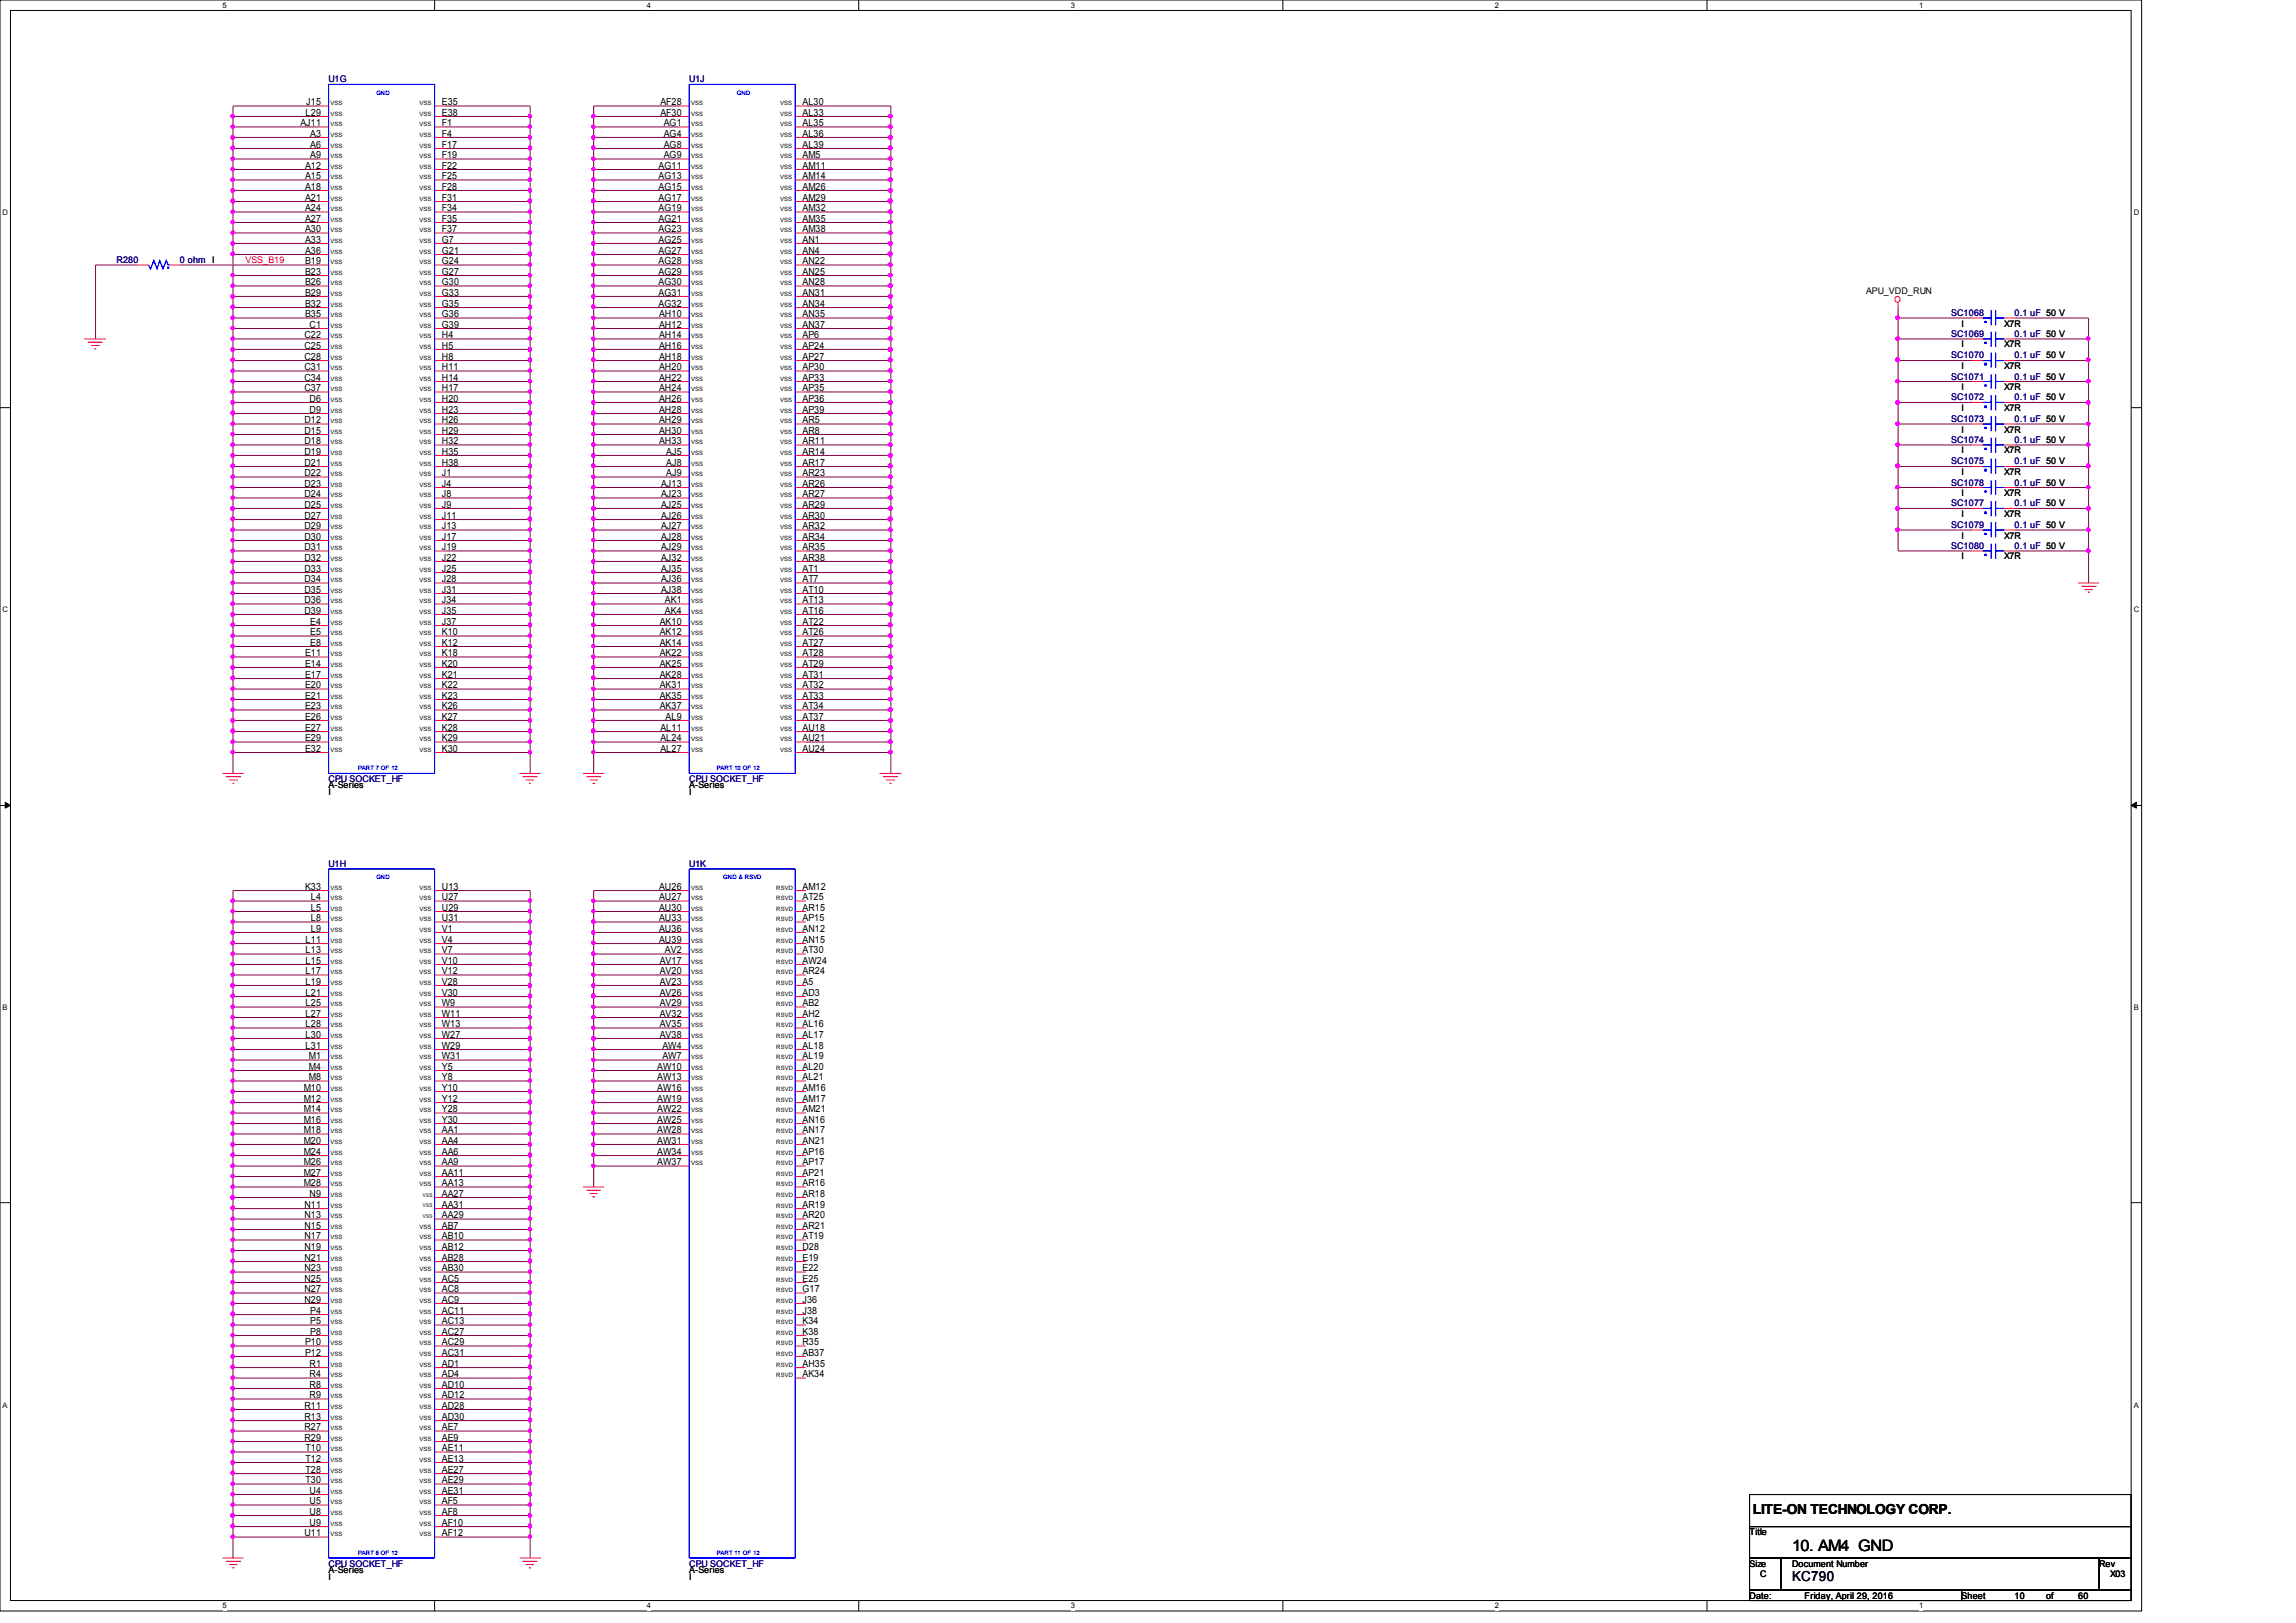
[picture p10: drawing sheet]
<svg xmlns="http://www.w3.org/2000/svg" width="297mm" height="210mm" viewBox="0 0 297 210" stroke-linecap="round" stroke-linejoin="round" font-family="sans-serif">
<defs><g id="words">
<text font-size="2" x="231.8" y="200.7">10. AM4 GND</text>
<text font-size="1.8" x="226.7" y="195.9">LITE-ON TECHNOLOGY CORP.</text>
<text font-size="1.8" fill="#000040" x="231.8" y="204.6">KC790</text>
<g font-size="1.3">
<text x="38.9" y="16.3">AJ11</text>
<text x="39.5" y="15">L29</text>
<text x="39.6" y="13.6">J15</text>
<text x="40.1" y="17.7">A3</text>
<text x="57.1" y="17.7">F4</text>
<text x="57.1" y="16.3">F1</text>
<text x="57.1" y="15">E38</text>
<text x="57.1" y="13.6">E35</text>
<text x="85.4" y="15">AF30</text>
<text x="85.4" y="13.6">AF28</text>
<text x="85.9" y="17.7">AG4</text>
<text x="85.9" y="16.3">AG1</text>
<text x="103.8" y="17.7">AL36</text>
<text x="103.8" y="16.3">AL35</text>
<text x="103.8" y="15">AL33</text>
<text x="103.8" y="13.6">AL30</text>
<text x="39.5" y="23.2">A15</text>
<text x="39.5" y="21.8">A12</text>
<text x="40.1" y="20.5">A9</text>
<text x="40.1" y="19.1">A6</text>
<text x="57.1" y="23.2">F25</text>
<text x="57.1" y="21.8">F22</text>
<text x="57.1" y="20.5">F19</text>
<text x="57.1" y="19.1">F17</text>
<text x="85.2" y="23.2">AG13</text>
<text x="85.2" y="21.8">AG11</text>
<text x="85.9" y="20.5">AG9</text>
<text x="85.9" y="19.1">AG8</text>
<text x="103.8" y="23.2">AM14</text>
<text x="103.8" y="21.8">AM11</text>
<text x="103.8" y="20.5">AM5</text>
<text x="103.8" y="19.1">AL39</text>
<text x="39.5" y="28.7">A27</text>
<text x="39.5" y="27.3">A24</text>
<text x="39.5" y="26">A21</text>
<text x="39.5" y="24.6">A18</text>
<text x="57.1" y="28.7">F35</text>
<text x="57.1" y="27.3">F34</text>
<text x="57.1" y="26">F31</text>
<text x="57.1" y="24.6">F28</text>
<text x="85.2" y="28.7">AG21</text>
<text x="85.2" y="27.3">AG19</text>
<text x="85.2" y="26">AG17</text>
<text x="85.2" y="24.6">AG15</text>
<text x="103.8" y="28.7">AM35</text>
<text x="103.8" y="27.3">AM32</text>
<text x="103.8" y="26">AM29</text>
<text x="103.8" y="24.6">AM26</text>
<text x="39.5" y="35.6">B23</text>
<text x="39.5" y="34.2">B19</text>
<text x="39.5" y="32.9">A36</text>
<text x="39.5" y="31.4">A33</text>
<text x="39.5" y="30.1">A30</text>
<text x="57.1" y="35.6">G27</text>
<text x="57.1" y="34.2">G24</text>
<text x="57.1" y="32.9">G21</text>
<text x="57.1" y="31.4">G7</text>
<text x="57.1" y="30.1">F37</text>
<text x="85.2" y="35.6">AG29</text>
<text x="85.2" y="34.2">AG28</text>
<text x="85.2" y="32.9">AG27</text>
<text x="85.2" y="31.4">AG25</text>
<text x="85.2" y="30.1">AG23</text>
<text x="103.8" y="35.6">AN25</text>
<text x="103.8" y="34.2">AN22</text>
<text x="103.8" y="32.9">AN4</text>
<text x="103.8" y="31.4">AN1</text>
<text x="103.8" y="30.1">AM38</text>
<text x="39.5" y="41.1">B35</text>
<text x="39.5" y="39.7">B32</text>
<text x="39.5" y="38.3">B29</text>
<text x="39.5" y="36.9">B26</text>
<text x="57.1" y="41.1">G36</text>
<text x="57.1" y="39.7">G35</text>
<text x="57.1" y="38.3">G33</text>
<text x="57.1" y="36.9">G30</text>
<text x="85.2" y="39.7">AG32</text>
<text x="85.2" y="38.3">AG31</text>
<text x="85.2" y="36.9">AG30</text>
<text x="85.3" y="41.1">AH10</text>
<text x="103.8" y="41.1">AN35</text>
<text x="103.8" y="39.7">AN34</text>
<text x="103.8" y="38.3">AN31</text>
<text x="103.8" y="36.9">AN28</text>
<text x="39.4" y="47.9">C31</text>
<text x="39.4" y="46.6">C28</text>
<text x="39.4" y="45.1">C25</text>
<text x="39.4" y="43.8">C22</text>
<text x="40" y="42.4">C1</text>
<text x="57.1" y="47.9">H11</text>
<text x="57.1" y="46.6">H8</text>
<text x="57.1" y="45.1">H5</text>
<text x="57.1" y="43.8">H4</text>
<text x="57.1" y="42.4">G39</text>
<text x="85.3" y="47.9">AH20</text>
<text x="85.3" y="46.6">AH18</text>
<text x="85.3" y="45.1">AH16</text>
<text x="85.3" y="43.8">AH14</text>
<text x="85.3" y="42.4">AH12</text>
<text x="103.8" y="47.9">AP30</text>
<text x="103.8" y="46.6">AP27</text>
<text x="103.8" y="45.1">AP24</text>
<text x="103.8" y="43.8">AP6</text>
<text x="103.8" y="42.4">AN37</text>
<text x="39.4" y="50.6">C37</text>
<text x="39.4" y="49.3">C34</text>
<text x="40" y="53.4">D9</text>
<text x="40" y="52">D6</text>
<text x="57.1" y="53.4">H23</text>
<text x="57.1" y="52">H20</text>
<text x="57.1" y="50.6">H17</text>
<text x="57.1" y="49.3">H14</text>
<text x="85.3" y="53.4">AH28</text>
<text x="85.3" y="52">AH26</text>
<text x="85.3" y="50.6">AH24</text>
<text x="85.3" y="49.3">AH22</text>
<text x="103.8" y="53.4">AP39</text>
<text x="103.8" y="52">AP36</text>
<text x="103.8" y="50.6">AP35</text>
<text x="103.8" y="49.3">AP33</text>
<text x="39.4" y="58.8">D19</text>
<text x="39.4" y="57.5">D18</text>
<text x="39.4" y="56.1">D15</text>
<text x="39.4" y="54.8">D12</text>
<text x="57.1" y="58.8">H35</text>
<text x="57.1" y="57.5">H32</text>
<text x="57.1" y="56.1">H29</text>
<text x="57.1" y="54.8">H26</text>
<text x="85.3" y="57.5">AH33</text>
<text x="85.3" y="56.1">AH30</text>
<text x="85.3" y="54.8">AH29</text>
<text x="86.2" y="58.8">AJ5</text>
<text x="103.8" y="58.8">AR14</text>
<text x="103.8" y="57.5">AR11</text>
<text x="103.8" y="56.1">AR8</text>
<text x="103.8" y="54.8">AR5</text>
<text x="39.4" y="65.7">D25</text>
<text x="39.4" y="64.3">D24</text>
<text x="39.4" y="63">D23</text>
<text x="39.4" y="61.6">D22</text>
<text x="39.4" y="60.3">D21</text>
<text x="57.1" y="65.7">J9</text>
<text x="57.1" y="64.3">J8</text>
<text x="57.1" y="63">J4</text>
<text x="57.1" y="61.6">J1</text>
<text x="57.1" y="60.3">H38</text>
<text x="85.5" y="65.7">AJ25</text>
<text x="85.5" y="64.3">AJ23</text>
<text x="85.5" y="63">AJ13</text>
<text x="86.2" y="61.6">AJ9</text>
<text x="86.2" y="60.3">AJ8</text>
<text x="103.8" y="65.7">AR29</text>
<text x="103.8" y="64.3">AR27</text>
<text x="103.8" y="63">AR26</text>
<text x="103.8" y="61.6">AR23</text>
<text x="103.8" y="60.3">AR17</text>
<text x="39.4" y="71.2">D31</text>
<text x="39.4" y="69.8">D30</text>
<text x="39.4" y="68.5">D29</text>
<text x="39.4" y="67.1">D27</text>
<text x="57.1" y="71.2">J19</text>
<text x="57.1" y="69.8">J17</text>
<text x="57.1" y="68.5">J13</text>
<text x="57.1" y="67.1">J11</text>
<text x="85.5" y="71.2">AJ29</text>
<text x="85.5" y="69.8">AJ28</text>
<text x="85.5" y="68.5">AJ27</text>
<text x="85.5" y="67.1">AJ26</text>
<text x="103.8" y="71.2">AR35</text>
<text x="103.8" y="69.8">AR34</text>
<text x="103.8" y="68.5">AR32</text>
<text x="103.8" y="67.1">AR30</text>
<text x="39.4" y="76.7">D35</text>
<text x="39.4" y="75.4">D34</text>
<text x="39.4" y="74">D33</text>
<text x="39.4" y="72.6">D32</text>
<text x="57.1" y="76.7">J31</text>
<text x="57.1" y="75.4">J28</text>
<text x="57.1" y="74">J25</text>
<text x="57.1" y="72.6">J22</text>
<text x="85.5" y="76.7">AJ38</text>
<text x="85.5" y="75.4">AJ36</text>
<text x="85.5" y="74">AJ35</text>
<text x="85.5" y="72.6">AJ32</text>
<text x="103.8" y="76.7">AT10</text>
<text x="103.8" y="75.4">AT7</text>
<text x="103.8" y="74">AT1</text>
<text x="103.8" y="72.6">AR38</text>
<text x="39.4" y="79.4">D39</text>
<text x="39.4" y="78.1">D36</text>
<text x="40.1" y="83.6">E8</text>
<text x="40.1" y="82.2">E5</text>
<text x="40.1" y="80.9">E4</text>
<text x="57.1" y="83.6">K12</text>
<text x="57.1" y="82.2">K10</text>
<text x="57.1" y="80.9">J37</text>
<text x="57.1" y="79.4">J35</text>
<text x="57.1" y="78.1">J34</text>
<text x="85.3" y="83.6">AK14</text>
<text x="85.3" y="82.2">AK12</text>
<text x="85.3" y="80.9">AK10</text>
<text x="86" y="79.4">AK4</text>
<text x="86" y="78.1">AK1</text>
<text x="103.8" y="83.6">AT27</text>
<text x="103.8" y="82.2">AT26</text>
<text x="103.8" y="80.9">AT22</text>
<text x="103.8" y="79.4">AT16</text>
<text x="103.8" y="78.1">AT13</text>
<text x="39.5" y="89.1">E20</text>
<text x="39.5" y="87.7">E17</text>
<text x="39.5" y="86.3">E14</text>
<text x="39.5" y="84.9">E11</text>
<text x="57.1" y="89.1">K22</text>
<text x="57.1" y="87.7">K21</text>
<text x="57.1" y="86.3">K20</text>
<text x="57.1" y="84.9">K18</text>
<text x="85.3" y="89.1">AK31</text>
<text x="85.3" y="87.7">AK28</text>
<text x="85.3" y="86.3">AK25</text>
<text x="85.3" y="84.9">AK22</text>
<text x="103.8" y="89.1">AT32</text>
<text x="103.8" y="87.7">AT31</text>
<text x="103.8" y="86.3">AT29</text>
<text x="103.8" y="84.9">AT28</text>
<text x="39.5" y="95.9">E29</text>
<text x="39.5" y="94.6">E27</text>
<text x="39.5" y="93.1">E26</text>
<text x="39.5" y="91.8">E23</text>
<text x="39.5" y="90.4">E21</text>
<text x="57.1" y="95.9">K29</text>
<text x="57.1" y="94.6">K28</text>
<text x="57.1" y="93.1">K27</text>
<text x="57.1" y="91.8">K26</text>
<text x="57.1" y="90.4">K23</text>
<text x="85.3" y="91.8">AK37</text>
<text x="85.3" y="90.4">AK35</text>
<text x="85.4" y="95.9">AL24</text>
<text x="85.4" y="94.6">AL11</text>
<text x="86.1" y="93.1">AL9</text>
<text x="103.8" y="95.9">AU21</text>
<text x="103.8" y="94.6">AU18</text>
<text x="103.8" y="93.1">AT37</text>
<text x="103.8" y="91.8">AT34</text>
<text x="103.8" y="90.4">AT33</text>
<text x="39.5" y="97.3">E32</text>
<text x="57.1" y="97.3">K30</text>
<text x="85.4" y="97.3">AL27</text>
<text x="103.8" y="97.3">AU24</text>
<text x="39.5" y="115.1">K33</text>
<text x="40.2" y="119.2">L8</text>
<text x="40.2" y="117.9">L5</text>
<text x="40.2" y="116.5">L4</text>
<text x="57.1" y="119.2">U31</text>
<text x="57.1" y="117.9">U29</text>
<text x="57.1" y="116.5">U27</text>
<text x="57.1" y="115.1">U13</text>
<text x="85.3" y="119.2">AU33</text>
<text x="85.3" y="117.9">AU30</text>
<text x="85.3" y="116.5">AU27</text>
<text x="85.3" y="115.1">AU26</text>
<text x="103.8" y="119.2">AP15</text>
<text x="103.8" y="117.9">AR15</text>
<text x="103.8" y="116.5">AT25</text>
<text x="103.8" y="115.1">AM12</text>
<text x="39.5" y="124.7">L15</text>
<text x="39.5" y="123.4">L13</text>
<text x="39.5" y="122">L11</text>
<text x="40.2" y="120.6">L9</text>
<text x="57.1" y="124.7">V10</text>
<text x="57.1" y="123.4">V7</text>
<text x="57.1" y="122">V4</text>
<text x="57.1" y="120.6">V1</text>
<text x="85.3" y="122">AU39</text>
<text x="85.3" y="120.6">AU36</text>
<text x="85.3" y="124.7">AV17</text>
<text x="86" y="123.4">AV2</text>
<text x="103.8" y="124.7">AW24</text>
<text x="103.8" y="123.4">AT30</text>
<text x="103.8" y="122">AN15</text>
<text x="103.8" y="120.6">AN12</text>
<text x="39.5" y="131.6">L27</text>
<text x="39.5" y="130.2">L25</text>
<text x="39.5" y="128.9">L21</text>
<text x="39.5" y="127.4">L19</text>
<text x="39.5" y="126.1">L17</text>
<text x="57.1" y="131.6">W11</text>
<text x="57.1" y="130.2">W9</text>
<text x="57.1" y="128.9">V30</text>
<text x="57.1" y="127.4">V28</text>
<text x="57.1" y="126.1">V12</text>
<text x="85.3" y="131.6">AV32</text>
<text x="85.3" y="130.2">AV29</text>
<text x="85.3" y="128.9">AV26</text>
<text x="85.3" y="127.4">AV23</text>
<text x="85.3" y="126.1">AV20</text>
<text x="103.8" y="131.6">AH2</text>
<text x="103.8" y="130.2">AB2</text>
<text x="103.8" y="128.9">AD3</text>
<text x="103.8" y="127.4">A5</text>
<text x="103.8" y="126.1">AR24</text>
<text x="39.5" y="135.7">L31</text>
<text x="39.5" y="134.3">L30</text>
<text x="39.5" y="132.9">L28</text>
<text x="40" y="137.1">M1</text>
<text x="57.1" y="137.1">W31</text>
<text x="57.1" y="135.7">W29</text>
<text x="57.1" y="134.3">W27</text>
<text x="57.1" y="132.9">W13</text>
<text x="85.3" y="134.3">AV38</text>
<text x="85.3" y="132.9">AV35</text>
<text x="85.7" y="137.1">AW7</text>
<text x="85.7" y="135.7">AW4</text>
<text x="103.8" y="137.1">AL19</text>
<text x="103.8" y="135.7">AL18</text>
<text x="103.8" y="134.3">AL17</text>
<text x="103.8" y="132.9">AL16</text>
<text x="39.3" y="143.9">M14</text>
<text x="39.3" y="142.6">M12</text>
<text x="39.3" y="141.1">M10</text>
<text x="40" y="139.8">M8</text>
<text x="40" y="138.4">M4</text>
<text x="57.1" y="143.9">Y28</text>
<text x="57.1" y="142.6">Y12</text>
<text x="57.1" y="141.1">Y10</text>
<text x="57.1" y="139.8">Y8</text>
<text x="57.1" y="138.4">Y5</text>
<text x="85" y="143.9">AW22</text>
<text x="85" y="142.6">AW19</text>
<text x="85" y="141.1">AW16</text>
<text x="85" y="139.8">AW13</text>
<text x="85" y="138.4">AW10</text>
<text x="103.8" y="143.9">AM21</text>
<text x="103.8" y="142.6">AM17</text>
<text x="103.8" y="141.1">AM16</text>
<text x="103.8" y="139.8">AL21</text>
<text x="103.8" y="138.4">AL20</text>
<text x="39.3" y="149.4">M24</text>
<text x="39.3" y="148">M20</text>
<text x="39.3" y="146.6">M18</text>
<text x="39.3" y="145.3">M16</text>
<text x="57.1" y="149.4">AA6</text>
<text x="57.1" y="148">AA4</text>
<text x="57.1" y="146.6">AA1</text>
<text x="57.1" y="145.3">Y30</text>
<text x="85" y="149.4">AW34</text>
<text x="85" y="148">AW31</text>
<text x="85" y="146.6">AW28</text>
<text x="85" y="145.3">AW25</text>
<text x="103.8" y="149.4">AP16</text>
<text x="103.8" y="148">AN21</text>
<text x="103.8" y="146.6">AN17</text>
<text x="103.8" y="145.3">AN16</text>
<text x="39.3" y="153.5">M28</text>
<text x="39.3" y="152.1">M27</text>
<text x="39.3" y="150.8">M26</text>
<text x="40" y="154.9">N9</text>
<text x="57.1" y="154.9">AA27</text>
<text x="57.1" y="153.5">AA13</text>
<text x="57.1" y="152.1">AA11</text>
<text x="57.1" y="150.8">AA9</text>
<text x="85" y="150.8">AW37</text>
<text x="103.8" y="154.9">AR18</text>
<text x="103.8" y="153.5">AR16</text>
<text x="103.8" y="152.1">AP21</text>
<text x="103.8" y="150.8">AP17</text>
<text x="39.4" y="161.7">N19</text>
<text x="39.4" y="160.4">N17</text>
<text x="39.4" y="159">N15</text>
<text x="39.4" y="157.6">N13</text>
<text x="39.4" y="156.3">N11</text>
<text x="57.1" y="161.7">AB12</text>
<text x="57.1" y="160.4">AB10</text>
<text x="57.1" y="159">AB7</text>
<text x="57.1" y="157.6">AA29</text>
<text x="57.1" y="156.3">AA31</text>
<text x="103.8" y="161.7">D28</text>
<text x="103.8" y="160.4">AT19</text>
<text x="103.8" y="159">AR21</text>
<text x="103.8" y="157.6">AR20</text>
<text x="103.8" y="156.3">AR19</text>
<text x="39.4" y="167.2">N27</text>
<text x="39.4" y="165.9">N25</text>
<text x="39.4" y="164.5">N23</text>
<text x="39.4" y="163.2">N21</text>
<text x="57.1" y="167.2">AC8</text>
<text x="57.1" y="165.9">AC5</text>
<text x="57.1" y="164.5">AB30</text>
<text x="57.1" y="163.2">AB28</text>
<text x="103.8" y="167.2">G17</text>
<text x="103.8" y="165.9">E25</text>
<text x="103.8" y="164.5">E22</text>
<text x="103.8" y="163.2">E19</text>
<text x="39.4" y="168.6">N29</text>
<text x="40.1" y="172.7">P8</text>
<text x="40.1" y="171.4">P5</text>
<text x="40.1" y="170">P4</text>
<text x="57.1" y="172.7">AC27</text>
<text x="57.1" y="171.4">AC13</text>
<text x="57.1" y="170">AC11</text>
<text x="57.1" y="168.6">AC9</text>
<text x="103.8" y="172.7">K38</text>
<text x="103.8" y="171.4">K34</text>
<text x="103.8" y="170">J38</text>
<text x="103.8" y="168.6">J36</text>
<text x="39.5" y="175.4">P12</text>
<text x="39.5" y="174.1">P10</text>
<text x="40" y="179.6">R8</text>
<text x="40" y="178.2">R4</text>
<text x="40" y="176.9">R1</text>
<text x="57.1" y="179.6">AD10</text>
<text x="57.1" y="178.2">AD4</text>
<text x="57.1" y="176.9">AD1</text>
<text x="57.1" y="175.4">AC31</text>
<text x="57.1" y="174.1">AC29</text>
<text x="103.8" y="178.2">AK34</text>
<text x="103.8" y="176.9">AH35</text>
<text x="103.8" y="175.4">AB37</text>
<text x="103.8" y="174.1">R35</text>
<text x="39.4" y="185.1">R27</text>
<text x="39.4" y="183.7">R13</text>
<text x="39.4" y="182.3">R11</text>
<text x="40" y="180.9">R9</text>
<text x="57.1" y="185.1">AE7</text>
<text x="57.1" y="183.7">AD30</text>
<text x="57.1" y="182.3">AD28</text>
<text x="57.1" y="180.9">AD12</text>
<text x="39.4" y="186.4">R29</text>
<text x="39.5" y="191.9">T30</text>
<text x="39.5" y="190.6">T28</text>
<text x="39.5" y="189.1">T12</text>
<text x="39.5" y="187.8">T10</text>
<text x="57.1" y="191.9">AE29</text>
<text x="57.1" y="190.6">AE27</text>
<text x="57.1" y="189.1">AE13</text>
<text x="57.1" y="187.8">AE11</text>
<text x="57.1" y="186.4">AE9</text>
<text x="40" y="197.4">U9</text>
<text x="40" y="196">U8</text>
<text x="40" y="194.6">U5</text>
<text x="40" y="193.3">U4</text>
<text x="57.1" y="197.4">AF10</text>
<text x="57.1" y="196">AF8</text>
<text x="57.1" y="194.6">AF5</text>
<text x="57.1" y="193.3">AE31</text>
<text x="39.4" y="198.8">U11</text>
<text x="57.1" y="198.8">AF12</text>
</g>
<g font-size="1.2" fill="#000080">
<text x="42.5" y="10.7">U1G</text>
<text x="89.2" y="10.7">U1J</text>
<text x="15.1" y="34">R280</text>
<text x="23.3" y="34">0 ohm I</text>
<text x="252.4" y="40.9">SC1068</text>
<text x="260.6" y="40.9">0.1 uF 50 V</text>
<text x="252.4" y="46.3">SC1070</text>
<text x="252.4" y="43.6">SC1069</text>
<text x="260.6" y="46.3">0.1 uF 50 V</text>
<text x="260.6" y="43.6">0.1 uF 50 V</text>
<text x="252.4" y="49.1">SC1071</text>
<text x="252.4" y="51.8">SC1072</text>
<text x="260.6" y="49.1">0.1 uF 50 V</text>
<text x="260.6" y="51.8">0.1 uF 50 V</text>
<text x="252.4" y="57.3">SC1074</text>
<text x="252.4" y="54.6">SC1073</text>
<text x="260.6" y="57.3">0.1 uF 50 V</text>
<text x="260.6" y="54.6">0.1 uF 50 V</text>
<text x="252.4" y="60">SC1075</text>
<text x="252.4" y="62.8">SC1078</text>
<text x="252.4" y="65.5">SC1077</text>
<text x="260.6" y="60">0.1 uF 50 V</text>
<text x="260.6" y="62.8">0.1 uF 50 V</text>
<text x="260.6" y="65.5">0.1 uF 50 V</text>
<text x="252.4" y="71">SC1080</text>
<text x="252.4" y="68.3">SC1079</text>
<text x="260.6" y="71">0.1 uF 50 V</text>
<text x="260.6" y="68.3">0.1 uF 50 V</text>
<text x="42.5" y="101.2">CPU SOCKET_HF</text>
<text x="89.2" y="101.2">CPU SOCKET_HF</text>
<text x="42.5" y="112.2">U1H</text>
<text x="89.2" y="112.2">U1K</text>
<text x="42.5" y="202.7">CPU SOCKET_HF</text>
<text x="89.2" y="202.7">CPU SOCKET_HF</text>
</g>
<text font-size="1.2" fill="#f00" x="31.7" y="34">VSS_B19</text>
<g font-size="1.2">
<text x="241.4" y="38.1">APU_VDD_RUN</text>
<text x="253.7" y="42.2">I</text>
<text x="253.7" y="47.8">I</text>
<text x="253.7" y="45">I</text>
<text x="259.2" y="42.2">X7R</text>
<text x="259.2" y="47.8">X7R</text>
<text x="259.2" y="45">X7R</text>
<text x="253.7" y="50.5">I</text>
<text x="253.7" y="53.2">I</text>
<text x="259.2" y="50.5">X7R</text>
<text x="259.2" y="53.2">X7R</text>
<text x="253.7" y="58.7">I</text>
<text x="253.7" y="56">I</text>
<text x="259.2" y="58.7">X7R</text>
<text x="259.2" y="56">X7R</text>
<text x="253.7" y="61.5">I</text>
<text x="253.7" y="64.2">I</text>
<text x="259.2" y="61.5">X7R</text>
<text x="259.2" y="64.2">X7R</text>
<text x="253.7" y="66.9">I</text>
<text x="253.7" y="69.7">I</text>
<text x="259.2" y="66.9">X7R</text>
<text x="259.2" y="69.7">X7R</text>
<text x="253.7" y="72.4">I</text>
<text x="259.2" y="72.4">X7R</text>
<text x="42.5" y="102">A-Series</text>
<text x="42.5" y="102.9">I</text>
<text x="89.2" y="102">A-Series</text>
<text x="89.2" y="102.9">I</text>
<text x="42.5" y="203.5">A-Series</text>
<text x="89.2" y="203.5">A-Series</text>
<text x="226.3" y="198.6">Title</text>
<text x="226.3" y="202.7">Size</text>
<text x="231.8" y="202.7">Document Number</text>
<text x="271.5" y="202.7">Rev</text>
<text x="42.5" y="204.4">I</text>
<text x="89.2" y="204.4">I</text>
<text x="226.3" y="206.8">Date:</text>
<text x="227.7" y="204">C</text>
<text x="233.4" y="206.8">Friday, April 29, 2016</text>
<text x="253.7" y="206.8">Sheet</text>
<text x="260.6" y="206.8">10</text>
<text x="264.7" y="206.8">of</text>
<text x="268.8" y="206.8">60</text>
<text x="273" y="204">X03</text>
</g>
<g font-size="1">
<text x="28.8" y="1">5</text>
<text x="83.7" y="1">4</text>
<text x="138.5" y="1">3</text>
<text x="193.4" y="1">2</text>
<text x="248.2" y="1">1</text>
<text x=".3" y="27.9">D</text>
<text x="276" y="27.9">D</text>
<text x=".3" y="79.2">C</text>
<text x="276" y="79.2">C</text>
<text x=".3" y="130.7">B</text>
<text x="276" y="130.7">B</text>
<text x=".3" y="182.1">A</text>
<text x="276" y="182.1">A</text>
<text x="28.8" y="208.1">5</text>
<text x="83.7" y="208.1">4</text>
<text x="138.5" y="208.1">3</text>
<text x="193.4" y="208.1">2</text>
<text x="248.2" y="208.1">1</text>
</g>
<g font-size=".8">
<text x="42.8" y="17.8">VSS</text>
<text x="42.8" y="16.3">VSS</text>
<text x="42.8" y="15">VSS</text>
<text x="42.8" y="13.6">VSS</text>
<text x="54.3" y="17.8">VSS</text>
<text x="54.3" y="16.3">VSS</text>
<text x="54.3" y="15">VSS</text>
<text x="54.3" y="13.6">VSS</text>
<text x="89.4" y="17.8">VSS</text>
<text x="89.4" y="16.3">VSS</text>
<text x="89.4" y="15">VSS</text>
<text x="89.4" y="13.6">VSS</text>
<text x="100.9" y="17.8">VSS</text>
<text x="100.9" y="16.3">VSS</text>
<text x="100.9" y="15">VSS</text>
<text x="100.9" y="13.6">VSS</text>
<text x="42.8" y="23.2">VSS</text>
<text x="42.8" y="21.8">VSS</text>
<text x="42.8" y="20.5">VSS</text>
<text x="42.8" y="19.1">VSS</text>
<text x="54.3" y="23.2">VSS</text>
<text x="54.3" y="21.8">VSS</text>
<text x="54.3" y="20.5">VSS</text>
<text x="54.3" y="19.1">VSS</text>
<text x="89.4" y="23.2">VSS</text>
<text x="89.4" y="21.8">VSS</text>
<text x="89.4" y="20.5">VSS</text>
<text x="89.4" y="19.1">VSS</text>
<text x="100.9" y="23.2">VSS</text>
<text x="100.9" y="21.8">VSS</text>
<text x="100.9" y="20.5">VSS</text>
<text x="100.9" y="19.1">VSS</text>
<text x="42.8" y="28.7">VSS</text>
<text x="42.8" y="27.3">VSS</text>
<text x="42.8" y="26">VSS</text>
<text x="42.8" y="24.6">VSS</text>
<text x="54.3" y="28.7">VSS</text>
<text x="54.3" y="27.3">VSS</text>
<text x="54.3" y="26">VSS</text>
<text x="54.3" y="24.6">VSS</text>
<text x="89.4" y="28.7">VSS</text>
<text x="89.4" y="27.3">VSS</text>
<text x="89.4" y="26">VSS</text>
<text x="89.4" y="24.6">VSS</text>
<text x="100.9" y="28.7">VSS</text>
<text x="100.9" y="27.3">VSS</text>
<text x="100.9" y="26">VSS</text>
<text x="100.9" y="24.6">VSS</text>
<text x="42.8" y="35.6">VSS</text>
<text x="42.8" y="34.2">VSS</text>
<text x="42.8" y="32.9">VSS</text>
<text x="42.8" y="31.5">VSS</text>
<text x="42.8" y="30.1">VSS</text>
<text x="54.3" y="35.6">VSS</text>
<text x="54.3" y="34.2">VSS</text>
<text x="54.3" y="32.9">VSS</text>
<text x="54.3" y="31.5">VSS</text>
<text x="54.3" y="30.1">VSS</text>
<text x="89.4" y="35.6">VSS</text>
<text x="89.4" y="34.2">VSS</text>
<text x="89.4" y="32.9">VSS</text>
<text x="89.4" y="31.5">VSS</text>
<text x="89.4" y="30.1">VSS</text>
<text x="100.9" y="35.6">VSS</text>
<text x="100.9" y="34.2">VSS</text>
<text x="100.9" y="32.9">VSS</text>
<text x="100.9" y="31.5">VSS</text>
<text x="100.9" y="30.1">VSS</text>
<text x="42.8" y="41.1">VSS</text>
<text x="42.8" y="39.7">VSS</text>
<text x="42.8" y="38.4">VSS</text>
<text x="42.8" y="36.9">VSS</text>
<text x="54.3" y="41.1">VSS</text>
<text x="54.3" y="39.7">VSS</text>
<text x="54.3" y="38.4">VSS</text>
<text x="54.3" y="36.9">VSS</text>
<text x="89.4" y="41.1">VSS</text>
<text x="89.4" y="39.7">VSS</text>
<text x="89.4" y="38.4">VSS</text>
<text x="89.4" y="36.9">VSS</text>
<text x="100.9" y="41.1">VSS</text>
<text x="100.9" y="39.7">VSS</text>
<text x="100.9" y="38.4">VSS</text>
<text x="100.9" y="36.9">VSS</text>
<text x="42.8" y="47.9">VSS</text>
<text x="42.8" y="46.6">VSS</text>
<text x="42.8" y="45.2">VSS</text>
<text x="42.8" y="43.8">VSS</text>
<text x="42.8" y="42.4">VSS</text>
<text x="54.3" y="47.9">VSS</text>
<text x="54.3" y="46.6">VSS</text>
<text x="54.3" y="45.2">VSS</text>
<text x="54.3" y="43.8">VSS</text>
<text x="54.3" y="42.4">VSS</text>
<text x="89.4" y="47.9">VSS</text>
<text x="89.4" y="46.6">VSS</text>
<text x="89.4" y="45.2">VSS</text>
<text x="89.4" y="43.8">VSS</text>
<text x="89.4" y="42.4">VSS</text>
<text x="100.9" y="47.9">VSS</text>
<text x="100.9" y="46.6">VSS</text>
<text x="100.9" y="45.2">VSS</text>
<text x="100.9" y="43.8">VSS</text>
<text x="100.9" y="42.4">VSS</text>
<text x="42.8" y="53.4">VSS</text>
<text x="42.8" y="52.1">VSS</text>
<text x="42.8" y="50.6">VSS</text>
<text x="42.8" y="49.3">VSS</text>
<text x="54.3" y="53.4">VSS</text>
<text x="54.3" y="52.1">VSS</text>
<text x="54.3" y="50.6">VSS</text>
<text x="54.3" y="49.3">VSS</text>
<text x="89.4" y="53.4">VSS</text>
<text x="89.4" y="52.1">VSS</text>
<text x="89.4" y="50.6">VSS</text>
<text x="89.4" y="49.3">VSS</text>
<text x="100.9" y="53.4">VSS</text>
<text x="100.9" y="52.1">VSS</text>
<text x="100.9" y="50.6">VSS</text>
<text x="100.9" y="49.3">VSS</text>
<text x="42.8" y="58.9">VSS</text>
<text x="42.8" y="57.5">VSS</text>
<text x="42.8" y="56.1">VSS</text>
<text x="42.8" y="54.8">VSS</text>
<text x="54.3" y="58.9">VSS</text>
<text x="54.3" y="57.5">VSS</text>
<text x="54.3" y="56.1">VSS</text>
<text x="54.3" y="54.8">VSS</text>
<text x="89.4" y="58.9">VSS</text>
<text x="89.4" y="57.5">VSS</text>
<text x="89.4" y="56.1">VSS</text>
<text x="89.4" y="54.8">VSS</text>
<text x="100.9" y="58.9">VSS</text>
<text x="100.9" y="57.5">VSS</text>
<text x="100.9" y="56.1">VSS</text>
<text x="100.9" y="54.8">VSS</text>
<text x="42.8" y="65.8">VSS</text>
<text x="42.8" y="64.3">VSS</text>
<text x="42.8" y="63">VSS</text>
<text x="42.8" y="61.6">VSS</text>
<text x="42.8" y="60.3">VSS</text>
<text x="54.3" y="65.8">VSS</text>
<text x="54.3" y="64.3">VSS</text>
<text x="54.3" y="63">VSS</text>
<text x="54.3" y="61.6">VSS</text>
<text x="54.3" y="60.3">VSS</text>
<text x="89.4" y="65.8">VSS</text>
<text x="89.4" y="64.3">VSS</text>
<text x="89.4" y="63">VSS</text>
<text x="89.4" y="61.6">VSS</text>
<text x="89.4" y="60.3">VSS</text>
<text x="100.9" y="65.8">VSS</text>
<text x="100.9" y="64.3">VSS</text>
<text x="100.9" y="63">VSS</text>
<text x="100.9" y="61.6">VSS</text>
<text x="100.9" y="60.3">VSS</text>
<text x="42.8" y="71.2">VSS</text>
<text x="42.8" y="69.8">VSS</text>
<text x="42.8" y="68.5">VSS</text>
<text x="42.8" y="67.1">VSS</text>
<text x="54.3" y="71.2">VSS</text>
<text x="54.3" y="69.8">VSS</text>
<text x="54.3" y="68.5">VSS</text>
<text x="54.3" y="67.1">VSS</text>
<text x="89.4" y="71.2">VSS</text>
<text x="89.4" y="69.8">VSS</text>
<text x="89.4" y="68.5">VSS</text>
<text x="89.4" y="67.1">VSS</text>
<text x="100.9" y="71.2">VSS</text>
<text x="100.9" y="69.8">VSS</text>
<text x="100.9" y="68.5">VSS</text>
<text x="100.9" y="67.1">VSS</text>
<text x="42.8" y="76.7">VSS</text>
<text x="42.8" y="75.4">VSS</text>
<text x="42.8" y="74">VSS</text>
<text x="42.8" y="72.6">VSS</text>
<text x="54.3" y="76.7">VSS</text>
<text x="54.3" y="75.4">VSS</text>
<text x="54.3" y="74">VSS</text>
<text x="54.3" y="72.6">VSS</text>
<text x="89.4" y="76.7">VSS</text>
<text x="89.4" y="75.4">VSS</text>
<text x="89.4" y="74">VSS</text>
<text x="89.4" y="72.6">VSS</text>
<text x="100.9" y="76.7">VSS</text>
<text x="100.9" y="75.4">VSS</text>
<text x="100.9" y="74">VSS</text>
<text x="100.9" y="72.6">VSS</text>
<text x="42.8" y="83.6">VSS</text>
<text x="42.8" y="82.2">VSS</text>
<text x="42.8" y="80.9">VSS</text>
<text x="42.8" y="79.5">VSS</text>
<text x="42.8" y="78.1">VSS</text>
<text x="54.3" y="83.6">VSS</text>
<text x="54.3" y="82.2">VSS</text>
<text x="54.3" y="80.9">VSS</text>
<text x="54.3" y="79.5">VSS</text>
<text x="54.3" y="78.1">VSS</text>
<text x="89.4" y="83.6">VSS</text>
<text x="89.4" y="82.2">VSS</text>
<text x="89.4" y="80.9">VSS</text>
<text x="89.4" y="79.5">VSS</text>
<text x="89.4" y="78.1">VSS</text>
<text x="100.9" y="83.6">VSS</text>
<text x="100.9" y="82.2">VSS</text>
<text x="100.9" y="80.9">VSS</text>
<text x="100.9" y="79.5">VSS</text>
<text x="100.9" y="78.1">VSS</text>
<text x="42.8" y="89.1">VSS</text>
<text x="42.8" y="87.7">VSS</text>
<text x="42.8" y="86.4">VSS</text>
<text x="42.8" y="84.9">VSS</text>
<text x="54.3" y="89.1">VSS</text>
<text x="54.3" y="87.7">VSS</text>
<text x="54.3" y="86.4">VSS</text>
<text x="54.3" y="84.9">VSS</text>
<text x="89.4" y="89.1">VSS</text>
<text x="89.4" y="87.7">VSS</text>
<text x="89.4" y="86.4">VSS</text>
<text x="89.4" y="84.9">VSS</text>
<text x="100.9" y="89.1">VSS</text>
<text x="100.9" y="87.7">VSS</text>
<text x="100.9" y="86.4">VSS</text>
<text x="100.9" y="84.9">VSS</text>
<text x="42.8" y="95.9">VSS</text>
<text x="42.8" y="94.6">VSS</text>
<text x="42.8" y="93.2">VSS</text>
<text x="42.8" y="91.8">VSS</text>
<text x="42.8" y="90.4">VSS</text>
<text x="54.3" y="95.9">VSS</text>
<text x="54.3" y="94.6">VSS</text>
<text x="54.3" y="93.2">VSS</text>
<text x="54.3" y="91.8">VSS</text>
<text x="54.3" y="90.4">VSS</text>
<text x="89.4" y="95.9">VSS</text>
<text x="89.4" y="94.6">VSS</text>
<text x="89.4" y="93.2">VSS</text>
<text x="89.4" y="91.8">VSS</text>
<text x="89.4" y="90.4">VSS</text>
<text x="100.9" y="95.9">VSS</text>
<text x="100.9" y="94.6">VSS</text>
<text x="100.9" y="93.2">VSS</text>
<text x="100.9" y="91.8">VSS</text>
<text x="100.9" y="90.4">VSS</text>
<text x="42.8" y="97.3">VSS</text>
<text x="54.3" y="97.3">VSS</text>
<text x="89.4" y="97.3">VSS</text>
<text x="100.9" y="97.3">VSS</text>
<text x="42.8" y="119.2">VSS</text>
<text x="42.8" y="117.9">VSS</text>
<text x="42.8" y="116.5">VSS</text>
<text x="42.8" y="115.1">VSS</text>
<text x="54.3" y="119.2">VSS</text>
<text x="54.3" y="117.9">VSS</text>
<text x="54.3" y="116.5">VSS</text>
<text x="54.3" y="115.1">VSS</text>
<text x="89.4" y="119.2">VSS</text>
<text x="89.4" y="117.9">VSS</text>
<text x="89.4" y="116.5">VSS</text>
<text x="89.4" y="115.1">VSS</text>
<text x="100.4" y="119.2">RSVD</text>
<text x="100.4" y="117.9">RSVD</text>
<text x="100.4" y="116.5">RSVD</text>
<text x="100.4" y="115.1">RSVD</text>
<text x="42.8" y="124.7">VSS</text>
<text x="42.8" y="123.4">VSS</text>
<text x="42.8" y="122">VSS</text>
<text x="42.8" y="120.6">VSS</text>
<text x="54.3" y="124.7">VSS</text>
<text x="54.3" y="123.4">VSS</text>
<text x="54.3" y="122">VSS</text>
<text x="54.3" y="120.6">VSS</text>
<text x="89.4" y="124.7">VSS</text>
<text x="89.4" y="123.4">VSS</text>
<text x="89.4" y="122">VSS</text>
<text x="89.4" y="120.6">VSS</text>
<text x="100.4" y="124.7">RSVD</text>
<text x="100.4" y="123.4">RSVD</text>
<text x="100.4" y="122">RSVD</text>
<text x="100.4" y="120.6">RSVD</text>
<text x="42.8" y="131.6">VSS</text>
<text x="42.8" y="130.2">VSS</text>
<text x="42.8" y="128.9">VSS</text>
<text x="42.8" y="127.5">VSS</text>
<text x="42.8" y="126.1">VSS</text>
<text x="54.3" y="131.6">VSS</text>
<text x="54.3" y="130.2">VSS</text>
<text x="54.3" y="128.9">VSS</text>
<text x="54.3" y="127.5">VSS</text>
<text x="54.3" y="126.1">VSS</text>
<text x="89.4" y="131.6">VSS</text>
<text x="89.4" y="130.2">VSS</text>
<text x="89.4" y="128.9">VSS</text>
<text x="89.4" y="127.5">VSS</text>
<text x="89.4" y="126.1">VSS</text>
<text x="100.4" y="131.6">RSVD</text>
<text x="100.4" y="130.2">RSVD</text>
<text x="100.4" y="128.9">RSVD</text>
<text x="100.4" y="127.5">RSVD</text>
<text x="100.4" y="126.1">RSVD</text>
<text x="42.8" y="137.1">VSS</text>
<text x="42.8" y="135.7">VSS</text>
<text x="42.8" y="134.4">VSS</text>
<text x="42.8" y="132.9">VSS</text>
<text x="54.3" y="137.1">VSS</text>
<text x="54.3" y="135.7">VSS</text>
<text x="54.3" y="134.4">VSS</text>
<text x="54.3" y="132.9">VSS</text>
<text x="89.4" y="137.1">VSS</text>
<text x="89.4" y="135.7">VSS</text>
<text x="89.4" y="134.4">VSS</text>
<text x="89.4" y="132.9">VSS</text>
<text x="100.4" y="137.1">RSVD</text>
<text x="100.4" y="135.7">RSVD</text>
<text x="100.4" y="134.4">RSVD</text>
<text x="100.4" y="132.9">RSVD</text>
<text x="42.8" y="143.9">VSS</text>
<text x="42.8" y="142.6">VSS</text>
<text x="42.8" y="141.2">VSS</text>
<text x="42.8" y="139.8">VSS</text>
<text x="42.8" y="138.4">VSS</text>
<text x="54.3" y="143.9">VSS</text>
<text x="54.3" y="142.6">VSS</text>
<text x="54.3" y="141.2">VSS</text>
<text x="54.3" y="139.8">VSS</text>
<text x="54.3" y="138.4">VSS</text>
<text x="89.4" y="143.9">VSS</text>
<text x="89.4" y="142.6">VSS</text>
<text x="89.4" y="141.2">VSS</text>
<text x="89.4" y="139.8">VSS</text>
<text x="89.4" y="138.4">VSS</text>
<text x="100.4" y="143.9">RSVD</text>
<text x="100.4" y="142.6">RSVD</text>
<text x="100.4" y="141.2">RSVD</text>
<text x="100.4" y="139.8">RSVD</text>
<text x="100.4" y="138.4">RSVD</text>
<text x="42.8" y="149.4">VSS</text>
<text x="42.8" y="148.1">VSS</text>
<text x="42.8" y="146.6">VSS</text>
<text x="42.8" y="145.3">VSS</text>
<text x="54.3" y="149.4">VSS</text>
<text x="54.3" y="148.1">VSS</text>
<text x="54.3" y="146.6">VSS</text>
<text x="54.3" y="145.3">VSS</text>
<text x="89.4" y="149.4">VSS</text>
<text x="89.4" y="148.1">VSS</text>
<text x="89.4" y="146.6">VSS</text>
<text x="89.4" y="145.3">VSS</text>
<text x="100.4" y="149.4">RSVD</text>
<text x="100.4" y="148.1">RSVD</text>
<text x="100.4" y="146.6">RSVD</text>
<text x="100.4" y="145.3">RSVD</text>
<text x="42.8" y="154.9">VSS</text>
<text x="42.8" y="153.5">VSS</text>
<text x="42.8" y="152.1">VSS</text>
<text x="42.8" y="150.8">VSS</text>
<text x="54.3" y="153.5">VSS</text>
<text x="54.3" y="152.1">VSS</text>
<text x="54.3" y="150.8">VSS</text>
<text x="89.4" y="150.8">VSS</text>
<text x="100.4" y="154.9">RSVD</text>
<text x="100.4" y="153.5">RSVD</text>
<text x="100.4" y="152.1">RSVD</text>
<text x="100.4" y="150.8">RSVD</text>
<text x="42.8" y="161.8">VSS</text>
<text x="42.8" y="160.4">VSS</text>
<text x="42.8" y="159">VSS</text>
<text x="42.8" y="157.6">VSS</text>
<text x="42.8" y="156.3">VSS</text>
<text x="54.3" y="161.8">VSS</text>
<text x="54.3" y="160.4">VSS</text>
<text x="54.3" y="159">VSS</text>
<text x="100.4" y="161.8">RSVD</text>
<text x="100.4" y="160.4">RSVD</text>
<text x="100.4" y="159">RSVD</text>
<text x="100.4" y="157.6">RSVD</text>
<text x="100.4" y="156.3">RSVD</text>
<text x="42.8" y="167.2">VSS</text>
<text x="42.8" y="165.9">VSS</text>
<text x="42.8" y="164.5">VSS</text>
<text x="42.8" y="163.2">VSS</text>
<text x="54.3" y="167.2">VSS</text>
<text x="54.3" y="165.9">VSS</text>
<text x="54.3" y="164.5">VSS</text>
<text x="54.3" y="163.2">VSS</text>
<text x="100.4" y="167.2">RSVD</text>
<text x="100.4" y="165.9">RSVD</text>
<text x="100.4" y="164.5">RSVD</text>
<text x="100.4" y="163.2">RSVD</text>
<text x="42.8" y="172.7">VSS</text>
<text x="42.8" y="171.4">VSS</text>
<text x="42.8" y="170">VSS</text>
<text x="42.8" y="168.7">VSS</text>
<text x="54.3" y="172.7">VSS</text>
<text x="54.3" y="171.4">VSS</text>
<text x="54.3" y="170">VSS</text>
<text x="54.3" y="168.7">VSS</text>
<text x="100.4" y="172.7">RSVD</text>
<text x="100.4" y="171.4">RSVD</text>
<text x="100.4" y="170">RSVD</text>
<text x="100.4" y="168.7">RSVD</text>
<text x="42.8" y="179.6">VSS</text>
<text x="42.8" y="178.2">VSS</text>
<text x="42.8" y="176.9">VSS</text>
<text x="42.8" y="175.5">VSS</text>
<text x="42.8" y="174.1">VSS</text>
<text x="54.3" y="179.6">VSS</text>
<text x="54.3" y="178.2">VSS</text>
<text x="54.3" y="176.9">VSS</text>
<text x="54.3" y="175.5">VSS</text>
<text x="54.3" y="174.1">VSS</text>
<text x="100.4" y="178.2">RSVD</text>
<text x="100.4" y="176.9">RSVD</text>
<text x="100.4" y="175.5">RSVD</text>
<text x="100.4" y="174.1">RSVD</text>
<text x="42.8" y="185.1">VSS</text>
<text x="42.8" y="183.7">VSS</text>
<text x="42.8" y="182.4">VSS</text>
<text x="42.8" y="180.9">VSS</text>
<text x="54.3" y="185.1">VSS</text>
<text x="54.3" y="183.7">VSS</text>
<text x="54.3" y="182.4">VSS</text>
<text x="54.3" y="180.9">VSS</text>
<text x="42.8" y="191.9">VSS</text>
<text x="42.8" y="190.6">VSS</text>
<text x="42.8" y="189.2">VSS</text>
<text x="42.8" y="187.8">VSS</text>
<text x="42.8" y="186.4">VSS</text>
<text x="54.3" y="191.9">VSS</text>
<text x="54.3" y="190.6">VSS</text>
<text x="54.3" y="189.2">VSS</text>
<text x="54.3" y="187.8">VSS</text>
<text x="54.3" y="186.4">VSS</text>
<text x="42.8" y="197.4">VSS</text>
<text x="42.8" y="196.1">VSS</text>
<text x="42.8" y="194.6">VSS</text>
<text x="42.8" y="193.3">VSS</text>
<text x="54.3" y="197.4">VSS</text>
<text x="54.3" y="196.1">VSS</text>
<text x="54.3" y="194.6">VSS</text>
<text x="54.3" y="193.3">VSS</text>
<text x="42.8" y="198.8">VSS</text>
<text x="54.3" y="198.8">VSS</text>
</g>
<g font-size=".8" fill="#00f">
<text x="48.7" y="12.3">GND</text>
<text x="95.3" y="12.3">GND</text>
<text x="46.3" y="99.7">PART 7 OF 12</text>
<text x="92.7" y="99.7">PART 10 OF 12</text>
<text x="48.7" y="113.8">GND</text>
<text x="93.6" y="113.8">GND &amp; RSVD</text>
<text x="46.3" y="201.2">PART 8 OF 12</text>
<text x="92.7" y="201.2">PART 11 OF 12</text>
</g>
<g font-size=".7">
<text x="54.7" y="154.9">VSS</text>
<text x="54.7" y="157.6">VSS</text>
<text x="54.7" y="156.2">VSS</text>
</g>
</g></defs>
<path d="M0 0h277v208.4h-277zM1.4 1.4h274.3v205.7h-274.3z" fill="none" stroke="#000" stroke-width=".13"/>
<g fill="#fff">
<path d="M28.8 .2h.5v1.1h-.5z" fill-rule="evenodd"/>
<path d="M28.8 207.3h.5v1.1h-.5z" fill-rule="evenodd"/>
</g>
<path d="M56.2 0v1.4M56.2 207.1v1.3" fill="none" stroke="#000" stroke-width=".13"/>
<g fill="#fff">
<path d="M83.7 .2h.5v1.1h-.5z" fill-rule="evenodd"/>
<path d="M83.7 207.3h.5v1.1h-.5z" fill-rule="evenodd"/>
</g>
<path d="M111.1 0v1.4M111.1 207.1v1.3" fill="none" stroke="#000" stroke-width=".13"/>
<g fill="#fff">
<path d="M138.5 .2h.5v1.1h-.5z" fill-rule="evenodd"/>
<path d="M138.5 207.3h.5v1.1h-.5z" fill-rule="evenodd"/>
</g>
<path d="M165.9 0v1.4M165.9 207.1v1.3" fill="none" stroke="#000" stroke-width=".13"/>
<g fill="#fff">
<path d="M193.4 .2h.5v1.1h-.5z" fill-rule="evenodd"/>
<path d="M193.4 207.3h.5v1.1h-.5z" fill-rule="evenodd"/>
</g>
<path d="M220.8 0v1.4M220.8 207.1v1.3" fill="none" stroke="#000" stroke-width=".13"/>
<g fill="#fff">
<path d="M248.2 .2h.6v1.1h-.6z" fill-rule="evenodd"/>
<path d="M248.2 207.3h.6v1.1h-.6z" fill-rule="evenodd"/>
<path d="M.3 27h.6v1.1h-.6z" fill-rule="evenodd"/>
<path d="M276 27h.6v1.1h-.6z" fill-rule="evenodd"/>
<path d="M.3 78.4h.6v1.1h-.6z" fill-rule="evenodd"/>
<path d="M276 78.4h.6v1.1h-.6z" fill-rule="evenodd"/>
</g>
<path d="M0 52.7h1.4M275.7 52.7h1.3" fill="none" stroke="#000" stroke-width=".13"/>
<g fill="#fff">
<path d="M.3 129.9h.6v1.1h-.6z" fill-rule="evenodd"/>
<path d="M276 129.9h.6v1.1h-.6z" fill-rule="evenodd"/>
</g>
<path d="M0 104.2h1.4M275.7 104.2h1.3" fill="none" stroke="#000" stroke-width=".13"/>
<path d="M.7 103.8l.7 .4-.7 .4zM275.7 104.2l.7-.4v.8z" fill="#000" stroke="#000" stroke-width=".13"/>
<g fill="#fff">
<path d="M.3 181.3h.6v1.1h-.6z" fill-rule="evenodd"/>
<path d="M276 181.3h.6v1.1h-.6z" fill-rule="evenodd"/>
</g>
<path d="M0 155.6h1.4M275.7 155.6h1.3M226.3 193.4h49.4v4.1h-49.4zM226.3 197.5h49.4v4.1h-49.4zM226.3 201.6h4.1v4.1h-4.1zM226.3 205.7h27.4v1.4h-27.4zM230.4 201.6h41.1v4.1h-41.1zM253.7 205.7h22v1.4h-22zM271.5 201.6h4.2v4.1h-4.2z" fill="none" stroke="#000" stroke-width=".13"/>
<g fill="none" stroke="#800040" stroke-width=".13">
<path d="M30.1 17.8h11M30.1 19.2h11M30.1 15.1h11M30.1 16.4h11M30.1 15.1v1.3M30.1 16.4v2.8M30.1 19.2v1.4M41.1 13.7h-11v1.4M57.6 13.7h11v1.4M57.6 17.8h11M57.6 19.2h11M57.6 15.1h11"/>
<path d="M57.6 16.4h11M68.6 15.1v1.3M68.6 19.2v1.4M68.6 17.8v1.4M68.6 16.4v1.4M76.8 15.1v1.3M76.8 16.4v2.8M76.8 19.2v1.4M76.8 17.8h11M76.8 19.2h11M76.8 15.1h11M76.8 16.4h11"/>
<path d="M87.8 13.7h-11v1.4M104.2 13.7h11v1.4M104.2 17.8h11M104.2 19.2h11M104.2 15.1h11M104.2 16.4h11M115.2 15.1v1.3M115.2 19.2v1.4M115.2 17.8v1.4M115.2 16.4v1.4M17.8 34.3h-5.4v9.6M23.3 34.3h17.8"/>
<path d="M30.1 35.6h11M30.1 39.8h11M30.1 37h11M30.1 38.4h11M30.1 20.6h11M30.1 24.6h11M30.1 26.1h11M30.1 21.9h11M30.1 23.3h11M30.1 27.4h11M30.1 31.5h11M30.1 32.9h11"/>
<path d="M30.1 28.8h11M30.1 30.1h11M30.1 32.9v2.7M30.1 35.6v1.4M30.1 37v1.4M30.1 38.4v1.4M30.1 39.8v1.3M30.1 23.3v1.3M30.1 30.1v1.4M30.1 24.6v1.5M30.1 31.5v1.4M30.1 27.4v1.4"/>
<path d="M30.1 26.1v1.3M30.1 21.9v1.4M30.1 28.8v1.3M30.1 20.6v1.3M57.6 20.6h11M57.6 24.6h11M57.6 26.1h11M57.6 21.9h11M57.6 23.3h11M57.6 27.4h11M57.6 31.5h11M57.6 32.9h11"/>
<path d="M57.6 28.8h11M57.6 30.1h11M57.6 34.3h11M57.6 38.4h11M57.6 39.8h11M57.6 35.6h11M57.6 37h11M68.6 31.5v1.4M68.6 27.4v1.4M68.6 24.6v1.5M68.6 21.9v1.4M68.6 26.1v1.3"/>
<path d="M68.6 39.8v1.3M68.6 35.6v1.4M68.6 37v1.4M68.6 28.8v1.3M68.6 32.9v1.4M68.6 20.6v1.3M68.6 30.1v1.4M68.6 38.4v1.4M68.6 23.3v1.3M68.6 34.3v1.3M76.8 34.3v1.3M76.8 30.1v1.4"/>
<path d="M76.8 23.3v1.3M76.8 24.6v1.5M76.8 31.5v1.4M76.8 27.4v1.4M76.8 26.1v1.3M76.8 21.9v1.4M76.8 28.8v1.3M76.8 20.6v1.3M76.8 32.9v1.4M76.8 35.6v1.4M76.8 37v1.4M76.8 38.4v1.4"/>
<path d="M76.8 39.8v1.3M76.8 34.3h11M76.8 20.6h11M76.8 24.6h11M76.8 26.1h11M76.8 21.9h11M76.8 23.3h11M76.8 27.4h11M76.8 31.5h11M76.8 32.9h11M76.8 28.8h11M76.8 30.1h11"/>
<path d="M76.8 35.6h11M76.8 39.8h11M76.8 37h11M76.8 38.4h11M104.2 20.6h11M104.2 24.6h11M104.2 26.1h11M104.2 21.9h11M104.2 23.3h11M104.2 27.4h11M104.2 31.5h11M104.2 32.9h11"/>
<path d="M104.2 28.8h11M104.2 30.1h11M104.2 34.3h11M104.2 38.4h11M104.2 39.8h11M104.2 35.6h11M104.2 37h11M115.2 38.4v1.4M115.2 20.6v1.3M115.2 34.3v1.3M115.2 30.1v1.4M115.2 23.3v1.3"/>
<path d="M115.2 31.5v1.4M115.2 27.4v1.4M115.2 24.6v1.5M115.2 21.9v1.4M115.2 26.1v1.3M115.2 39.8v1.3M115.2 35.6v1.4M115.2 37v1.4M115.2 28.8v1.3M115.2 32.9v1.4M245.5 39.8v1.3M30.1 56.2h11"/>
<path d="M30.1 57.6h11M30.1 58.9h11M30.1 41.1h11M30.1 42.5h11M30.1 46.7h11M30.1 48h11M30.1 43.9h11M30.1 45.2h11M30.1 49.4h11M30.1 53.5h11M30.1 54.9h11M30.1 50.7h11"/>
<path d="M30.1 52.1h11M30.1 50.7v1.4M30.1 56.2v1.4M30.1 58.9v1.5M30.1 43.9v1.3M30.1 48v1.4M30.1 41.1v2.8M30.1 53.5v1.4M30.1 46.7v1.3M30.1 52.1v1.4M30.1 45.2v1.5M30.1 54.9v1.3"/>
<path d="M30.1 57.6v1.3M30.1 49.4v1.3M57.6 41.1h11M57.6 45.2h11M57.6 46.7h11M57.6 42.5h11M57.6 43.9h11M57.6 48h11M57.6 52.1h11M57.6 53.5h11M57.6 49.4h11M57.6 50.7h11"/>
<path d="M57.6 54.9h11M57.6 58.9h11M57.6 56.2h11M57.6 57.6h11M68.6 54.9v1.3M68.6 57.6v1.3M68.6 50.7v1.4M68.6 53.5v1.4M68.6 52.1v1.4M68.6 48v1.4M68.6 43.9v1.3M68.6 46.7v1.3"/>
<path d="M68.6 56.2v1.4M68.6 58.9v1.5M68.6 45.2v1.5M68.6 41.1v1.4M68.6 42.5v1.4M68.6 49.4v1.3M76.8 57.6v1.3M76.8 54.9v1.3M76.8 49.4v1.3M76.8 50.7v1.4M76.8 56.2v1.4M76.8 58.9v1.5"/>
<path d="M76.8 43.9v1.3M76.8 48v1.4M76.8 41.1v2.8M76.8 53.5v1.4M76.8 46.7v1.3M76.8 52.1v1.4M76.8 45.2v1.5M76.8 49.4h11M76.8 53.5h11M76.8 54.9h11M76.8 50.7h11M76.8 52.1h11"/>
<path d="M76.8 56.2h11M76.8 57.6h11M76.8 58.9h11M76.8 41.1h11M76.8 42.5h11M76.8 46.7h11M76.8 48h11M76.8 43.9h11M76.8 45.2h11M104.2 54.9h11M104.2 58.9h11M104.2 56.2h11"/>
<path d="M104.2 57.6h11M104.2 41.1h11M104.2 45.2h11M104.2 46.7h11M104.2 42.5h11M104.2 43.9h11M104.2 48h11M104.2 52.1h11M104.2 53.5h11M104.2 49.4h11M104.2 50.7h11M115.2 42.5v1.4"/>
<path d="M115.2 49.4v1.3M115.2 54.9v1.3M115.2 57.6v1.3M115.2 50.7v1.4M115.2 53.5v1.4M115.2 52.1v1.4M115.2 48v1.4M115.2 43.9v1.3M115.2 46.7v1.3M115.2 56.2v1.4M115.2 58.9v1.5M115.2 45.2v1.5"/>
<path d="M115.2 41.1v1.4M245.5 41.1h9.6M245.5 43.9h9.6M245.5 46.7h9.6M245.5 49.4h9.6M245.5 52.1h9.6M245.5 54.9h9.6M245.5 57.6h9.6M245.5 43.9v2.8M245.5 41.1v2.8M245.5 54.9v2.7M245.5 46.7v2.7"/>
<path d="M245.5 49.4v2.7M245.5 52.1v2.8M245.5 57.6v2.8M260.6 41.1h9.6v2.8M260.6 43.9h9.6M260.6 46.7h9.6M260.6 49.4h9.6M260.6 52.1h9.6M260.6 54.9h9.6M260.6 57.6h9.6M270.2 52.1v2.8M270.2 57.6v2.8"/>
<path d="M270.2 46.7v2.7M270.2 54.9v2.7M270.2 49.4v2.7M270.2 43.9v2.8M30.1 60.4h11M30.1 61.7h11M30.1 63.1h11M30.1 67.2h11M30.1 68.6h11M30.1 64.4h11M30.1 65.8h11M30.1 69.9h11"/>
<path d="M30.1 74.1h11M30.1 75.4h11M30.1 71.3h11M30.1 72.6h11M30.1 76.8h11M30.1 78.1h11M30.1 79.5h11M30.1 64.4v1.4M30.1 69.9v1.4M30.1 67.2v1.4M30.1 79.5v1.4M30.1 74.1v1.3"/>
<path d="M30.1 61.7v1.4M30.1 78.1v1.4M30.1 72.6v1.5M30.1 60.4v1.3M30.1 76.8v1.3M30.1 71.3v1.3M30.1 75.4v1.4M30.1 65.8v1.4M30.1 63.1v1.3M30.1 68.6v1.3M57.6 61.7h11M57.6 65.8h11"/>
<path d="M57.6 67.2h11M57.6 63.1h11M57.6 64.4h11M57.6 68.6h11M57.6 72.6h11M57.6 74.1h11M57.6 69.9h11M57.6 71.3h11M57.6 60.4h11M57.6 75.4h11M57.6 79.5h11M57.6 76.8h11"/>
<path d="M57.6 78.1h11M68.6 79.5v1.4M68.6 75.4v1.4M68.6 76.8v1.3M68.6 60.4v1.3M68.6 61.7v1.4M68.6 69.9v1.4M68.6 68.6v1.3M68.6 65.8v1.4M68.6 63.1v1.3M68.6 67.2v1.4M68.6 71.3v1.3"/>
<path d="M68.6 78.1v1.4M68.6 72.6v1.5M68.6 64.4v1.4M68.6 74.1v1.3M76.8 63.1v1.3M76.8 68.6v1.3M76.8 65.8v1.4M76.8 64.4v1.4M76.8 69.9v1.4M76.8 67.2v1.4M76.8 79.5v1.4M76.8 74.1v1.3"/>
<path d="M76.8 61.7v1.4M76.8 78.1v1.4M76.8 72.6v1.5M76.8 60.4v1.3M76.8 76.8v1.3M76.8 71.3v1.3M76.8 75.4v1.4M76.8 76.8h11M76.8 78.1h11M76.8 79.5h11M76.8 60.4h11M76.8 61.7h11"/>
<path d="M76.8 63.1h11M76.8 67.2h11M76.8 68.6h11M76.8 64.4h11M76.8 65.8h11M76.8 69.9h11M76.8 74.1h11M76.8 75.4h11M76.8 71.3h11M76.8 72.6h11M104.2 61.7h11M104.2 65.8h11"/>
<path d="M104.2 67.2h11M104.2 63.1h11M104.2 64.4h11M104.2 68.6h11M104.2 72.6h11M104.2 74.1h11M104.2 69.9h11M104.2 71.3h11M104.2 60.4h11M104.2 75.4h11M104.2 79.5h11M104.2 76.8h11"/>
<path d="M104.2 78.1h11M115.2 74.1v1.3M115.2 64.4v1.4M115.2 79.5v1.4M115.2 75.4v1.4M115.2 76.8v1.3M115.2 60.4v1.3M115.2 61.7v1.4M115.2 69.9v1.4M115.2 68.6v1.3M115.2 65.8v1.4M115.2 63.1v1.3"/>
<path d="M115.2 67.2v1.4M115.2 71.3v1.3M115.2 78.1v1.4M115.2 72.6v1.5M245.5 68.6h9.6M245.5 60.4h9.6M245.5 63.1h9.6M245.5 65.8h9.6M245.5 65.8v5.5h9.6M245.5 60.4v2.7M245.5 63.1v2.7M260.6 68.6h9.6"/>
<path d="M260.6 71.3h9.6M260.6 60.4h9.6M260.6 63.1h9.6M260.6 65.8h9.6M270.2 65.8v2.8M270.2 68.6v2.7M270.2 63.1v2.7M270.2 71.3v4.1M270.2 60.4v2.7M30.1 83.7h11M30.1 87.8h11M30.1 89.2h11"/>
<path d="M30.1 85h11M30.1 86.4h11M30.1 90.5h11M30.1 94.7h11M30.1 96h11M30.1 91.9h11M30.1 93.2h11M30.1 97.4h11M30.1 80.9h11M30.1 82.3h11M30.1 82.3v1.4M30.1 85v1.4"/>
<path d="M30.1 97.4v2.7M30.1 93.2v1.5M30.1 96v1.4M30.1 90.5v1.4M30.1 83.7v1.3M30.1 91.9v1.3M30.1 87.8v1.4M30.1 86.4v1.4M30.1 89.2v1.3M30.1 94.7v1.3M30.1 80.9v1.4M57.6 96h11"/>
<path d="M57.6 97.4h11M57.6 93.2h11M57.6 94.7h11M57.6 82.3h11M57.6 86.4h11M57.6 87.8h11M57.6 83.7h11M57.6 85h11M57.6 89.2h11M57.6 90.5h11M57.6 91.9h11M57.6 80.9h11"/>
<path d="M68.6 83.7v1.3M68.6 85v1.4M68.6 87.8v1.4M68.6 94.7v1.3M68.6 93.2v1.5M68.6 97.4v2.7M68.6 80.9v1.4M68.6 82.3v1.4M68.6 89.2v1.3M68.6 91.9v1.3M68.6 90.5v1.4M68.6 86.4v1.4"/>
<path d="M68.6 96v1.4M76.8 80.9v1.4M76.8 94.7v1.3M76.8 82.3v1.4M76.8 85v1.4M76.8 97.4v2.7M76.8 93.2v1.5M76.8 96v1.4M76.8 90.5v1.4M76.8 83.7v1.3M76.8 91.9v1.3M76.8 87.8v1.4"/>
<path d="M76.8 86.4v1.4M76.8 89.2v1.3M76.8 97.4h11M76.8 80.9h11M76.8 82.3h11M76.8 83.7h11M76.8 87.8h11M76.8 89.2h11M76.8 85h11M76.8 86.4h11M76.8 90.5h11M76.8 94.7h11"/>
<path d="M76.8 96h11M76.8 91.9h11M76.8 93.2h11M104.2 96h11M104.2 97.4h11M104.2 93.2h11M104.2 94.7h11M104.2 82.3h11M104.2 86.4h11M104.2 87.8h11M104.2 83.7h11M104.2 85h11"/>
<path d="M104.2 89.2h11M104.2 90.5h11M104.2 91.9h11M104.2 80.9h11M115.2 96v1.4M115.2 86.4v1.4M115.2 83.7v1.3M115.2 85v1.4M115.2 87.8v1.4M115.2 94.7v1.3M115.2 93.2v1.5M115.2 97.4v2.7"/>
<path d="M115.2 80.9v1.4M115.2 82.3v1.4M115.2 89.2v1.3M115.2 91.9v1.3M115.2 90.5v1.4M30.1 119.3h11M30.1 116.6h11M30.1 117.9h11M30.1 117.9v2.7M30.1 116.6v1.3M41.1 115.2h-11v1.4M57.6 115.2h11v1.4"/>
<path d="M57.6 119.3h11M57.6 116.6h11M57.6 117.9h11M68.6 117.9v1.4M68.6 116.6v1.3M68.6 119.3v1.3M76.8 116.6v1.3M76.8 119.3v1.3M76.8 117.9v1.4M76.8 119.3h11M76.8 116.6h11M76.8 117.9h11"/>
<path d="M87.8 115.2h-11v1.4M30.1 122.1h11M30.1 126.2h11M30.1 127.5h11M30.1 123.4h11M30.1 124.8h11M30.1 128.9h11M30.1 133h11M30.1 134.4h11M30.1 130.3h11M30.1 131.7h11M30.1 137.2h11"/>
<path d="M30.1 138.5h11M30.1 139.9h11M30.1 120.6h11M30.1 135.8h11M30.1 126.2v1.3M30.1 133v1.4M30.1 128.9v1.4M30.1 127.5v1.4M30.1 120.7v1.4M30.1 123.4v1.4M30.1 130.3v1.4M30.1 122.1v1.3"/>
<path d="M30.1 134.4v1.4M30.1 137.2v1.3M30.1 138.5v1.4M30.1 139.9v1.3M30.1 135.8v1.4M30.1 124.8v1.4M30.1 131.7v1.3M57.6 135.8h11M57.6 139.9h11M57.6 137.2h11M57.6 138.5h11M57.6 122.1h11"/>
<path d="M57.6 126.2h11M57.6 127.5h11M57.6 123.4h11M57.6 124.8h11M57.6 128.9h11M57.6 133h11M57.6 134.4h11M57.6 130.3h11M57.6 131.7h11M57.6 120.6h11M68.6 139.9v1.3M68.6 124.8v1.4"/>
<path d="M68.6 131.7v1.3M68.6 122.1v1.3M68.6 135.8v1.4M68.6 120.7v1.4M68.6 133v1.4M68.6 128.9v1.4M68.6 126.2v1.3M68.6 123.4v1.4M68.6 127.5v1.4M68.6 137.2v1.3M68.6 138.5v1.4M68.6 130.3v1.4"/>
<path d="M68.6 134.4v1.4M76.8 130.3v1.4M76.8 122.1v1.3M76.8 124.8v1.4M76.8 135.8v1.4M76.8 133v1.4M76.8 139.9v1.3M76.8 127.5v1.4M76.8 138.5v1.4M76.8 126.2v1.3M76.8 137.2v1.3M76.8 134.4v1.4"/>
<path d="M76.8 128.9v1.4M76.8 123.4v1.4M76.8 120.7v1.4M76.8 131.7v1.3M76.8 120.6h11M76.8 122.1h11M76.8 126.2h11M76.8 127.5h11M76.8 123.4h11M76.8 124.8h11M76.8 128.9h11M76.8 133h11"/>
<path d="M76.8 134.4h11M76.8 130.3h11M76.8 131.7h11M76.8 135.8h11M76.8 139.9h11M76.8 137.2h11M76.8 138.5h11M30.1 150.9h11M30.1 154.9h11M30.1 156.4h11M30.1 152.2h11M30.1 153.6h11"/>
<path d="M30.1 157.7h11M30.1 159.1h11M30.1 141.2h11M30.1 142.7h11M30.1 144h11M30.1 148.1h11M30.1 149.5h11M30.1 145.4h11M30.1 146.7h11M30.1 152.2v1.4M30.1 157.7v1.4M30.1 145.4v1.3"/>
<path d="M30.1 149.5v1.4M30.1 142.7v2.7M30.1 154.9v1.5M30.1 148.1v1.4M30.1 153.6v1.3M30.1 141.2v1.5M30.1 146.7v1.4M30.1 156.4v1.3M30.1 159.1v1.3M30.1 150.9v1.3M57.6 142.7h11M57.6 146.7h11"/>
<path d="M57.6 148.1h11M57.6 144h11M57.6 145.4h11M57.6 149.5h11M57.6 153.6h11M57.6 154.9h11M57.6 150.9h11M57.6 152.2h11M57.6 141.2h11M57.6 156.4h11M57.6 157.7h11M57.6 159.1h11"/>
<path d="M68.6 144v1.4M68.6 150.9v1.3M68.6 156.4v1.3M68.6 159.1v1.3M68.6 141.2v1.5M68.6 152.2v1.4M68.6 154.9v1.5M68.6 153.6v1.3M68.6 149.5v1.4M68.6 145.4v1.3M68.6 148.1v1.4M68.6 157.7v1.4"/>
<path d="M68.6 146.7v1.4M68.6 142.7v1.3M76.8 148.1v1.4M76.8 149.5v1.4M76.8 145.4v1.3M76.8 150.9v2.7M76.8 144v1.4M76.8 142.7v1.3M76.8 141.2v1.5M76.8 146.7v1.4M76.8 142.7h11M76.8 146.7h11"/>
<path d="M76.8 148.1h11M76.8 144h11M76.8 145.4h11M76.8 149.5h11M76.8 150.9h11M76.8 141.2h11M30.1 178.3h11M30.1 179.7h11M30.1 161.8h11M30.1 163.2h11M30.1 160.4h11M30.1 164.6h11"/>
<path d="M30.1 168.7h11M30.1 170.1h11M30.1 165.9h11M30.1 167.3h11M30.1 171.4h11M30.1 175.5h11M30.1 177h11M30.1 172.8h11M30.1 174.2h11M30.1 165.9v1.4M30.1 160.4v1.4M30.1 171.5v1.3"/>
<path d="M30.1 168.7v1.4M30.1 175.5v1.5M30.1 163.2v1.4M30.1 179.7v1.3M30.1 174.2v1.3M30.1 161.8v1.4M30.1 178.3v1.4M30.1 172.8v1.4M30.1 177v1.3M30.1 167.3v1.4M30.1 164.6v1.3M30.1 170.1v1.3"/>
<path d="M57.6 163.2h11M57.6 167.3h11M57.6 168.7h11M57.6 164.6h11M57.6 165.9h11M57.6 170.1h11M57.6 174.2h11M57.6 175.5h11M57.6 171.4h11M57.6 172.8h11M57.6 160.4h11M57.6 161.8h11"/>
<path d="M57.6 177h11M57.6 178.3h11M57.6 179.7h11M68.6 175.5v1.5M68.6 165.9v1.4M68.6 177v1.3M68.6 178.3v1.4M68.6 161.8v1.4M68.6 163.2v1.4M68.6 171.5v1.3M68.6 170.1v1.3M68.6 167.3v1.4"/>
<path d="M68.6 164.6v1.3M68.6 168.7v1.4M68.6 160.4v1.4M68.6 172.8v1.4M68.6 179.7v1.3M68.6 174.2v1.3M30.1 198.9h11M30.1 182.4h11M30.1 183.8h11M30.1 181h11M30.1 185.2h11M30.1 189.2h11"/>
<path d="M30.1 190.7h11M30.1 186.5h11M30.1 187.9h11M30.1 192h11M30.1 196.1h11M30.1 197.5h11M30.1 193.4h11M30.1 194.7h11M30.1 183.8v1.4M30.1 186.5v1.4M30.1 198.9v2.7M30.1 194.7v1.4"/>
<path d="M30.1 197.5v1.4M30.1 192v1.4M30.1 185.2v1.3M30.1 181v1.4M30.1 193.4v1.3M30.1 189.2v1.5M30.1 187.9v1.3M30.1 190.7v1.3M30.1 182.4v1.4M30.1 196.1v1.4M57.6 197.5h11M57.6 198.9h11"/>
<path d="M57.6 194.7h11M57.6 196.1h11M57.6 183.8h11M57.6 187.9h11M57.6 189.2h11M57.6 185.2h11M57.6 181h11M57.6 186.5h11M57.6 190.7h11M57.6 192h11M57.6 193.4h11M57.6 182.4h11"/>
<path d="M68.6 197.5v1.4M68.6 187.9v1.3M68.6 181v1.4M68.6 185.2v1.3M68.6 186.5v1.4M68.6 189.2v1.5M68.6 182.4v1.4M68.6 183.8v1.4M68.6 196.1v1.4M68.6 194.7v1.4M68.6 198.9v2.7M68.6 190.7v1.3"/>
<path d="M68.6 193.4v1.3M68.6 192v1.4"/>
</g>
<g fill="#f0f" stroke="#f0f" stroke-width=".13">
<path d="M245.3 68.4h.3l.1 .1-.1 .2h-.3l-.1-.2z" fill-rule="evenodd"/>
<path d="M115 42.3h.3l.1 .2-.1 .1h-.3l-.1-.1z" fill-rule="evenodd"/>
<path d="M115 95.8h.3l.1 .2-.1 .1h-.3l-.1-.1z" fill-rule="evenodd"/>
<path d="M115 20.4h.3l.1 .1-.1 .2h-.3l-.1-.2z" fill-rule="evenodd"/>
<path d="M115 49.2h.3l.1 .1-.1 .2h-.3l-.1-.2z" fill-rule="evenodd"/>
<path d="M115 34.1h.3l.1 .1-.1 .2h-.3l-.1-.2z" fill-rule="evenodd"/>
<path d="M115 29.9h.3l.1 .2-.1 .1h-.3l-.1-.1z" fill-rule="evenodd"/>
<path d="M115 64.2h.3l.1 .2-.1 .1h-.3l-.1-.1z" fill-rule="evenodd"/>
<path d="M115 23.1h.3l.1 .1-.1 .2h-.3l-.1-.2z" fill-rule="evenodd"/>
<path d="M245.3 43.7h.3l.1 .1-.1 .2h-.3l-.1-.2z" fill-rule="evenodd"/>
<path d="M245.3 41h.3l.1 .1-.1 .2h-.3l-.1-.2z" fill-rule="evenodd"/>
<path d="M245.3 54.7h.3l.1 .1-.1 .2h-.3l-.1-.2z" fill-rule="evenodd"/>
<path d="M245.3 49.2h.3l.1 .1-.1 .2h-.3l-.1-.2z" fill-rule="evenodd"/>
<path d="M245.3 57.4h.3l.1 .1-.1 .2h-.3l-.1-.2z" fill-rule="evenodd"/>
<path d="M245.3 62.9h.3l.1 .1-.1 .2h-.3l-.1-.2z" fill-rule="evenodd"/>
<path d="M115 97.2h.3l.1 .1-.1 .2h-.3l-.1-.2z" fill-rule="evenodd"/>
<path d="M115 89h.3l.1 .1-.1 .2h-.3l-.1-.2z" fill-rule="evenodd"/>
<path d="M115 90.3h.3l.1 .2-.1 .1h-.3l-.1-.1z" fill-rule="evenodd"/>
<path d="M115 91.7h.3l.1 .1-.1 .2h-.3l-.1-.2z" fill-rule="evenodd"/>
<path d="M115 75.2h.3l.1 .2-.1 .1h-.3l-.1-.1z" fill-rule="evenodd"/>
<path d="M115 76.6h.3l.1 .2-.1 .1h-.3l-.1-.1z" fill-rule="evenodd"/>
<path d="M115 78h.3l.1 .1-.1 .2h-.3l-.1-.2z" fill-rule="evenodd"/>
<path d="M115 21.7h.3l.1 .2-.1 .1h-.3l-.1-.1z" fill-rule="evenodd"/>
<path d="M115 23.1h.3l.1 .1-.1 .2h-.3l-.1-.2z" fill-rule="evenodd"/>
<path d="M115 83.5h.3l.1 .1-.1 .2h-.3l-.1-.2z" fill-rule="evenodd"/>
<path d="M115 14.9h.3l.1 .1-.1 .2h-.3l-.1-.2z" fill-rule="evenodd"/>
<path d="M115 54.7h.3l.1 .1-.1 .2h-.3l-.1-.2z" fill-rule="evenodd"/>
<path d="M115 84.8h.3l.1 .2-.1 .1h-.3l-.1-.1z" fill-rule="evenodd"/>
<path d="M115 57.4h.3l.1 .1-.1 .2h-.3l-.1-.2z" fill-rule="evenodd"/>
<path d="M115 27.2h.3l.1 .2-.1 .1h-.3l-.1-.1z" fill-rule="evenodd"/>
<path d="M115 82.1h.3l.1 .2-.1 .1h-.3l-.1-.1z" fill-rule="evenodd"/>
<path d="M115 47.8h.3l.1 .2-.1 .1h-.3l-.1-.1z" fill-rule="evenodd"/>
<path d="M115 61.5h.3l.1 .2-.1 .1h-.3l-.1-.1z" fill-rule="evenodd"/>
<path d="M115 36.8h.3l.1 .2-.1 .1h-.3l-.1-.1z" fill-rule="evenodd"/>
<path d="M115 56h.3l.1 .2-.1 .1h-.3l-.1-.1z" fill-rule="evenodd"/>
<path d="M115 69.7h.3l.1 .2-.1 .1h-.3l-.1-.1z" fill-rule="evenodd"/>
<path d="M115 68.4h.3l.1 .1-.1 .2h-.3l-.1-.2z" fill-rule="evenodd"/>
<path d="M115 62.9h.3l.1 .1-.1 .2h-.3l-.1-.2z" fill-rule="evenodd"/>
<path d="M115 28.6h.3l.1 .1-.1 .2h-.3l-.1-.2z" fill-rule="evenodd"/>
<path d="M115 91.7h.3l.1 .1-.1 .2h-.3l-.1-.2z" fill-rule="evenodd"/>
<path d="M115 71.1h.3l.1 .1-.1 .2h-.3l-.1-.2z" fill-rule="evenodd"/>
<path d="M115 78h.3l.1 .1-.1 .2h-.3l-.1-.2z" fill-rule="evenodd"/>
<path d="M115 41h.3l.1 .1-.1 .2h-.3l-.1-.2z" fill-rule="evenodd"/>
<path d="M115 16.2h.3l.1 .2-.1 .1h-.3l-.1-.1z" fill-rule="evenodd"/>
<path d="M115 41h.3l.1 .1-.1 .2h-.3l-.1-.2z" fill-rule="evenodd"/>
<path d="M115 43.7h.3l.1 .1-.1 .2h-.3l-.1-.2z" fill-rule="evenodd"/>
<path d="M115 50.5h.3l.1 .2-.1 .1h-.3l-.1-.1z" fill-rule="evenodd"/>
<path d="M115 35.5h.3l.1 .1-.1 .2h-.3l-.1-.2z" fill-rule="evenodd"/>
<path d="M115 36.8h.3l.1 .2-.1 .1h-.3l-.1-.1z" fill-rule="evenodd"/>
<path d="M245.3 68.4h.3l.1 .1-.1 .2h-.3l-.1-.2z" fill-rule="evenodd"/>
<path d="M115 42.3h.3l.1 .2-.1 .1h-.3l-.1-.1z" fill-rule="evenodd"/>
<path d="M115 95.8h.3l.1 .2-.1 .1h-.3l-.1-.1z" fill-rule="evenodd"/>
<path d="M115 20.4h.3l.1 .1-.1 .2h-.3l-.1-.2z" fill-rule="evenodd"/>
<path d="M115 49.2h.3l.1 .1-.1 .2h-.3l-.1-.2z" fill-rule="evenodd"/>
<path d="M115 34.1h.3l.1 .1-.1 .2h-.3l-.1-.2z" fill-rule="evenodd"/>
<path d="M115 29.9h.3l.1 .2-.1 .1h-.3l-.1-.1z" fill-rule="evenodd"/>
<path d="M115 64.2h.3l.1 .2-.1 .1h-.3l-.1-.1z" fill-rule="evenodd"/>
<path d="M115 23.1h.3l.1 .1-.1 .2h-.3l-.1-.2z" fill-rule="evenodd"/>
<path d="M245.3 43.7h.3l.1 .1-.1 .2h-.3l-.1-.2z" fill-rule="evenodd"/>
<path d="M245.3 41h.3l.1 .1-.1 .2h-.3l-.1-.2z" fill-rule="evenodd"/>
<path d="M245.3 54.7h.3l.1 .1-.1 .2h-.3l-.1-.2z" fill-rule="evenodd"/>
<path d="M245.3 49.2h.3l.1 .1-.1 .2h-.3l-.1-.2z" fill-rule="evenodd"/>
<path d="M245.3 57.4h.3l.1 .1-.1 .2h-.3l-.1-.2z" fill-rule="evenodd"/>
<path d="M245.3 62.9h.3l.1 .1-.1 .2h-.3l-.1-.2z" fill-rule="evenodd"/>
<path d="M115 97.2h.3l.1 .1-.1 .2h-.3l-.1-.2z" fill-rule="evenodd"/>
<path d="M115 89h.3l.1 .1-.1 .2h-.3l-.1-.2z" fill-rule="evenodd"/>
<path d="M115 90.3h.3l.1 .2-.1 .1h-.3l-.1-.1z" fill-rule="evenodd"/>
<path d="M115 91.7h.3l.1 .1-.1 .2h-.3l-.1-.2z" fill-rule="evenodd"/>
<path d="M115 75.2h.3l.1 .2-.1 .1h-.3l-.1-.1z" fill-rule="evenodd"/>
<path d="M115 76.6h.3l.1 .2-.1 .1h-.3l-.1-.1z" fill-rule="evenodd"/>
<path d="M115 78h.3l.1 .1-.1 .2h-.3l-.1-.2z" fill-rule="evenodd"/>
<path d="M115 21.7h.3l.1 .2-.1 .1h-.3l-.1-.1z" fill-rule="evenodd"/>
<path d="M115 23.1h.3l.1 .1-.1 .2h-.3l-.1-.2z" fill-rule="evenodd"/>
<path d="M115 83.5h.3l.1 .1-.1 .2h-.3l-.1-.2z" fill-rule="evenodd"/>
<path d="M115 14.9h.3l.1 .1-.1 .2h-.3l-.1-.2z" fill-rule="evenodd"/>
<path d="M115 54.7h.3l.1 .1-.1 .2h-.3l-.1-.2z" fill-rule="evenodd"/>
<path d="M115 84.8h.3l.1 .2-.1 .1h-.3l-.1-.1z" fill-rule="evenodd"/>
<path d="M115 57.4h.3l.1 .1-.1 .2h-.3l-.1-.2z" fill-rule="evenodd"/>
<path d="M115 27.2h.3l.1 .2-.1 .1h-.3l-.1-.1z" fill-rule="evenodd"/>
<path d="M115 82.1h.3l.1 .2-.1 .1h-.3l-.1-.1z" fill-rule="evenodd"/>
<path d="M115 47.8h.3l.1 .2-.1 .1h-.3l-.1-.1z" fill-rule="evenodd"/>
<path d="M115 61.5h.3l.1 .2-.1 .1h-.3l-.1-.1z" fill-rule="evenodd"/>
<path d="M115 36.8h.3l.1 .2-.1 .1h-.3l-.1-.1z" fill-rule="evenodd"/>
<path d="M115 56h.3l.1 .2-.1 .1h-.3l-.1-.1z" fill-rule="evenodd"/>
<path d="M115 69.7h.3l.1 .2-.1 .1h-.3l-.1-.1z" fill-rule="evenodd"/>
<path d="M115 68.4h.3l.1 .1-.1 .2h-.3l-.1-.2z" fill-rule="evenodd"/>
<path d="M115 62.9h.3l.1 .1-.1 .2h-.3l-.1-.2z" fill-rule="evenodd"/>
<path d="M115 28.6h.3l.1 .1-.1 .2h-.3l-.1-.2z" fill-rule="evenodd"/>
<path d="M115 91.7h.3l.1 .1-.1 .2h-.3l-.1-.2z" fill-rule="evenodd"/>
<path d="M115 71.1h.3l.1 .1-.1 .2h-.3l-.1-.2z" fill-rule="evenodd"/>
<path d="M115 78h.3l.1 .1-.1 .2h-.3l-.1-.2z" fill-rule="evenodd"/>
<path d="M115 41h.3l.1 .1-.1 .2h-.3l-.1-.2z" fill-rule="evenodd"/>
<path d="M115 16.2h.3l.1 .2-.1 .1h-.3l-.1-.1z" fill-rule="evenodd"/>
<path d="M115 41h.3l.1 .1-.1 .2h-.3l-.1-.2z" fill-rule="evenodd"/>
<path d="M115 43.7h.3l.1 .1-.1 .2h-.3l-.1-.2z" fill-rule="evenodd"/>
<path d="M115 50.5h.3l.1 .2-.1 .1h-.3l-.1-.1z" fill-rule="evenodd"/>
<path d="M115 35.5h.3l.1 .1-.1 .2h-.3l-.1-.2z" fill-rule="evenodd"/>
<path d="M115 36.8h.3l.1 .2-.1 .1h-.3l-.1-.1z" fill-rule="evenodd"/>
<circle cx="68.5" cy="117.9" r=".21"/>
<circle cx="68.5" cy="142.6" r=".24"/>
<circle cx="68.5" cy="146.7" r=".21"/>
<circle cx="68.5" cy="145.3" r=".21"/>
<circle cx="68.5" cy="153.5" r=".21"/>
<circle cx="68.5" cy="154.9" r=".24"/>
<circle cx="68.5" cy="152.2" r=".21"/>
<circle cx="68.5" cy="141.2" r=".24"/>
<circle cx="68.5" cy="137.1" r=".21"/>
<circle cx="68.5" cy="138.5" r=".21"/>
<circle cx="30.1" cy="60.3" r=".24"/>
<circle cx="30.1" cy="61.7" r=".21"/>
<circle cx="30.1" cy="57.5" r=".21"/>
<circle cx="30.1" cy="58.9" r=".24"/>
<circle cx="30.1" cy="37" r=".21"/>
<circle cx="30.1" cy="35.6" r=".21"/>
<circle cx="30.1" cy="56.2" r=".21"/>
<circle cx="30.1" cy="79.5" r=".24"/>
<circle cx="30.1" cy="78.1" r=".21"/>
<circle cx="30.1" cy="53.4" r=".24"/>
<circle cx="76.7" cy="119.3" r=".21"/>
<circle cx="76.7" cy="116.5" r=".21"/>
<circle cx="76.7" cy="117.9" r=".21"/>
<circle cx="76.7" cy="142.6" r=".24"/>
<circle cx="76.7" cy="148.1" r=".24"/>
<circle cx="76.7" cy="144" r=".21"/>
<circle cx="76.7" cy="122" r=".24"/>
<circle cx="76.7" cy="126.1" r=".21"/>
<circle cx="76.7" cy="127.5" r=".24"/>
<circle cx="76.7" cy="123.4" r=".21"/>
<circle cx="76.7" cy="124.8" r=".21"/>
<circle cx="76.7" cy="130.3" r=".21"/>
<circle cx="30.1" cy="83.6" r=".21"/>
<circle cx="30.1" cy="87.7" r=".24"/>
<circle cx="30.1" cy="89.1" r=".21"/>
<circle cx="30.1" cy="85" r=".21"/>
<circle cx="30.1" cy="86.3" r=".24"/>
<circle cx="76.7" cy="145.3" r=".21"/>
<circle cx="76.7" cy="149.4" r=".24"/>
<circle cx="76.7" cy="150.8" r=".21"/>
<circle cx="76.7" cy="128.8" r=".24"/>
<circle cx="76.7" cy="133" r=".21"/>
<circle cx="76.7" cy="134.3" r=".24"/>
<circle cx="76.7" cy="131.6" r=".21"/>
<circle cx="76.7" cy="135.7" r=".24"/>
<circle cx="76.7" cy="139.8" r=".21"/>
<circle cx="76.7" cy="141.2" r=".24"/>
<circle cx="76.7" cy="137.1" r=".21"/>
<circle cx="76.7" cy="138.5" r=".21"/>
<circle cx="68.5" cy="26" r=".24"/>
<circle cx="68.5" cy="23.2" r=".21"/>
<circle cx="68.5" cy="32.8" r=".24"/>
<circle cx="76.7" cy="34.2" r=".21"/>
<circle cx="30.1" cy="39.7" r=".24"/>
<circle cx="30.1" cy="41.1" r=".21"/>
<circle cx="30.1" cy="38.3" r=".24"/>
<circle cx="270.1" cy="68.5" r=".21"/>
<circle cx="270.1" cy="71.2" r=".21"/>
<circle cx="270.1" cy="65.8" r=".24"/>
<circle cx="30.1" cy="63" r=".21"/>
<circle cx="30.1" cy="67.1" r=".24"/>
<circle cx="30.1" cy="68.5" r=".21"/>
<circle cx="30.1" cy="64.4" r=".21"/>
<circle cx="30.1" cy="65.8" r=".24"/>
<circle cx="30.1" cy="90.5" r=".21"/>
<circle cx="30.1" cy="94.6" r=".24"/>
<circle cx="30.1" cy="96" r=".21"/>
<circle cx="30.1" cy="91.8" r=".21"/>
<circle cx="30.1" cy="93.2" r=".24"/>
<circle cx="68.5" cy="83.6" r=".21"/>
<circle cx="68.5" cy="15" r=".21"/>
<circle cx="68.5" cy="19.1" r=".24"/>
<circle cx="68.5" cy="17.8" r=".24"/>
<circle cx="68.5" cy="79.5" r=".24"/>
<circle cx="68.5" cy="54.8" r=".21"/>
<circle cx="68.5" cy="85" r=".21"/>
<circle cx="68.5" cy="87.7" r=".24"/>
<circle cx="68.5" cy="57.5" r=".21"/>
<circle cx="68.5" cy="31.5" r=".24"/>
<circle cx="68.5" cy="27.4" r=".21"/>
<circle cx="68.5" cy="24.6" r=".24"/>
<circle cx="68.5" cy="21.9" r=".21"/>
<circle cx="68.5" cy="94.6" r=".24"/>
<circle cx="68.5" cy="93.2" r=".24"/>
<circle cx="30.1" cy="122" r=".24"/>
<circle cx="68.5" cy="80.8" r=".24"/>
<circle cx="68.5" cy="82.3" r=".21"/>
<circle cx="30.1" cy="198.8" r=".21"/>
<circle cx="68.5" cy="60.3" r=".24"/>
<circle cx="68.5" cy="39.7" r=".24"/>
<circle cx="68.5" cy="50.7" r=".21"/>
<circle cx="68.5" cy="53.4" r=".24"/>
<circle cx="30.1" cy="127.5" r=".24"/>
<circle cx="30.1" cy="123.4" r=".21"/>
<circle cx="30.1" cy="124.8" r=".21"/>
<circle cx="30.1" cy="150.8" r=".21"/>
<circle cx="30.1" cy="154.9" r=".24"/>
<circle cx="68.5" cy="48" r=".21"/>
<circle cx="68.5" cy="43.8" r=".21"/>
<circle cx="68.5" cy="46.5" r=".24"/>
<circle cx="68.5" cy="61.7" r=".21"/>
<circle cx="68.5" cy="37" r=".21"/>
<circle cx="30.1" cy="126.1" r=".21"/>
<circle cx="30.1" cy="153.5" r=".21"/>
<circle cx="30.1" cy="133" r=".21"/>
<circle cx="30.1" cy="128.8" r=".24"/>
<circle cx="30.1" cy="117.9" r=".21"/>
<circle cx="68.5" cy="56.2" r=".21"/>
<circle cx="68.5" cy="69.9" r=".21"/>
<circle cx="68.5" cy="68.5" r=".21"/>
<circle cx="68.5" cy="65.8" r=".24"/>
<circle cx="68.5" cy="63" r=".21"/>
<circle cx="30.1" cy="130.3" r=".21"/>
<circle cx="68.5" cy="67.1" r=".24"/>
<circle cx="68.5" cy="58.9" r=".24"/>
<circle cx="68.5" cy="28.7" r=".21"/>
<circle cx="30.1" cy="178.3" r=".21"/>
<circle cx="30.1" cy="179.6" r=".21"/>
<circle cx="30.1" cy="134.3" r=".24"/>
<circle cx="68.5" cy="91.8" r=".21"/>
<circle cx="68.5" cy="71.2" r=".21"/>
<circle cx="68.5" cy="78.1" r=".21"/>
<circle cx="68.5" cy="72.6" r=".24"/>
<circle cx="30.1" cy="161.8" r=".24"/>
<circle cx="30.1" cy="163.1" r=".24"/>
<circle cx="30.1" cy="159" r=".21"/>
<circle cx="68.5" cy="45.2" r=".24"/>
<circle cx="68.5" cy="41.1" r=".21"/>
<circle cx="68.5" cy="16.4" r=".21"/>
<circle cx="30.1" cy="138.5" r=".21"/>
<circle cx="30.1" cy="137.1" r=".21"/>
<circle cx="30.1" cy="183.7" r=".24"/>
<circle cx="30.1" cy="165.9" r=".21"/>
<circle cx="30.1" cy="152.2" r=".21"/>
<circle cx="30.1" cy="157.7" r=".21"/>
<circle cx="30.1" cy="160.4" r=".21"/>
<circle cx="30.1" cy="171.4" r=".21"/>
<circle cx="30.1" cy="168.6" r=".24"/>
<circle cx="30.1" cy="197.4" r=".24"/>
<circle cx="30.1" cy="181" r=".21"/>
<circle cx="30.1" cy="185.1" r=".21"/>
<circle cx="30.1" cy="189.2" r=".24"/>
<circle cx="30.1" cy="190.6" r=".24"/>
<circle cx="30.1" cy="141.2" r=".24"/>
<circle cx="30.1" cy="142.6" r=".24"/>
<circle cx="30.1" cy="186.5" r=".21"/>
<circle cx="30.1" cy="187.8" r=".21"/>
<circle cx="30.1" cy="139.8" r=".21"/>
<circle cx="30.1" cy="164.6" r=".21"/>
<circle cx="30.1" cy="170" r=".24"/>
<circle cx="30.1" cy="167.3" r=".21"/>
<circle cx="30.1" cy="192" r=".21"/>
<circle cx="30.1" cy="119.3" r=".21"/>
<circle cx="30.1" cy="120.6" r=".24"/>
<circle cx="30.1" cy="116.5" r=".21"/>
<circle cx="30.1" cy="196.1" r=".24"/>
<circle cx="30.1" cy="193.3" r=".21"/>
<circle cx="30.1" cy="194.7" r=".21"/>
<circle cx="30.1" cy="144" r=".21"/>
<circle cx="30.1" cy="148.1" r=".24"/>
<circle cx="30.1" cy="149.4" r=".24"/>
<circle cx="30.1" cy="145.3" r=".21"/>
<circle cx="30.1" cy="146.7" r=".21"/>
<circle cx="30.1" cy="175.5" r=".24"/>
<circle cx="30.1" cy="176.8" r=".24"/>
<circle cx="30.1" cy="172.8" r=".21"/>
<circle cx="30.1" cy="174.1" r=".21"/>
<circle cx="30.1" cy="135.7" r=".24"/>
<circle cx="76.7" cy="63" r=".21"/>
<circle cx="68.5" cy="42.5" r=".21"/>
<circle cx="30.1" cy="54.8" r=".21"/>
<circle cx="76.7" cy="80.8" r=".24"/>
<circle cx="68.5" cy="20.5" r=".21"/>
<circle cx="115.1" cy="38.4" r=".25"/>
<circle cx="30.1" cy="49.3" r=".21"/>
<circle cx="68.5" cy="86.3" r=".24"/>
<circle cx="30.1" cy="23.2" r=".21"/>
<circle cx="68.5" cy="30.1" r=".21"/>
<circle cx="76.7" cy="57.5" r=".21"/>
<circle cx="68.5" cy="38.3" r=".24"/>
<circle cx="30.1" cy="30.1" r=".21"/>
<circle cx="76.7" cy="94.6" r=".24"/>
<circle cx="76.7" cy="30.1" r=".21"/>
<circle cx="115.1" cy="74" r=".25"/>
<circle cx="68.5" cy="64.4" r=".21"/>
<circle cx="30.1" cy="15" r=".21"/>
<circle cx="76.7" cy="54.8" r=".21"/>
<circle cx="68.5" cy="49.3" r=".21"/>
<circle cx="30.1" cy="80.8" r=".24"/>
<circle cx="76.7" cy="15" r=".21"/>
<circle cx="76.7" cy="23.2" r=".21"/>
<circle cx="115.1" cy="86.4" r=".25"/>
<circle cx="68.5" cy="74" r=".24"/>
<circle cx="76.7" cy="68.5" r=".21"/>
<circle cx="76.7" cy="65.8" r=".24"/>
<circle cx="68.5" cy="96" r=".21"/>
<circle cx="76.7" cy="49.3" r=".21"/>
<circle cx="68.5" cy="34.2" r=".21"/>
<circle cx="68.5" cy="52.1" r=".24"/>
<circle cx="68.5" cy="35.6" r=".21"/>
<circle cx="68.5" cy="144" r=".21"/>
<circle cx="30.1" cy="156.3" r=".24"/>
<circle cx="68.5" cy="175.5" r=".24"/>
<circle cx="30.1" cy="182.4" r=".24"/>
<circle cx="68.5" cy="197.4" r=".24"/>
<circle cx="68.5" cy="139.8" r=".21"/>
<circle cx="68.5" cy="150.8" r=".21"/>
<circle cx="68.5" cy="124.8" r=".21"/>
<circle cx="68.5" cy="131.6" r=".21"/>
<circle cx="68.5" cy="122" r=".24"/>
<circle cx="76.7" cy="120.6" r=".24"/>
<circle cx="30.1" cy="131.6" r=".21"/>
<circle cx="76.7" cy="146.7" r=".21"/>
<circle cx="68.5" cy="135.7" r=".24"/>
<circle cx="68.5" cy="165.9" r=".21"/>
<circle cx="68.5" cy="187.8" r=".21"/>
<circle cx="270.1" cy="46.5" r=".24"/>
<circle cx="270.1" cy="49.3" r=".21"/>
<circle cx="270.1" cy="52.1" r=".24"/>
<circle cx="270.1" cy="54.8" r=".21"/>
<circle cx="270.1" cy="57.5" r=".21"/>
<circle cx="245.4" cy="46.6" r=".25"/>
<circle cx="245.4" cy="52.1" r=".25"/>
<circle cx="270.1" cy="60.3" r=".24"/>
<circle cx="270.1" cy="63" r=".21"/>
<circle cx="245.4" cy="60.3" r=".25"/>
<circle cx="245.4" cy="65.8" r=".25"/>
<circle cx="30.1" cy="17.8" r=".24"/>
<circle cx="30.1" cy="19.1" r=".24"/>
<circle cx="30.1" cy="16.4" r=".21"/>
<circle cx="30.1" cy="42.5" r=".21"/>
<circle cx="30.1" cy="46.5" r=".24"/>
<circle cx="30.1" cy="48" r=".21"/>
<circle cx="30.1" cy="43.8" r=".21"/>
<circle cx="30.1" cy="45.2" r=".24"/>
<circle cx="30.1" cy="69.9" r=".21"/>
<circle cx="30.1" cy="74" r=".24"/>
<circle cx="30.1" cy="75.4" r=".21"/>
<circle cx="30.1" cy="71.2" r=".21"/>
<circle cx="30.1" cy="72.6" r=".24"/>
<circle cx="30.1" cy="97.3" r=".21"/>
<circle cx="68.5" cy="97.3" r=".21"/>
<circle cx="30.1" cy="20.5" r=".21"/>
<circle cx="30.1" cy="24.6" r=".24"/>
<circle cx="30.1" cy="26" r=".24"/>
<circle cx="30.1" cy="21.9" r=".21"/>
<circle cx="30.1" cy="50.7" r=".21"/>
<circle cx="30.1" cy="52.1" r=".24"/>
<circle cx="30.1" cy="27.4" r=".21"/>
<circle cx="30.1" cy="28.7" r=".21"/>
<circle cx="30.1" cy="76.8" r=".21"/>
<circle cx="30.1" cy="82.3" r=".21"/>
<circle cx="76.7" cy="97.3" r=".21"/>
<circle cx="76.7" cy="20.5" r=".21"/>
<circle cx="76.7" cy="26" r=".24"/>
<circle cx="76.7" cy="21.9" r=".21"/>
<circle cx="76.7" cy="53.4" r=".24"/>
<circle cx="76.7" cy="24.6" r=".24"/>
<circle cx="76.7" cy="52.1" r=".24"/>
<circle cx="76.7" cy="31.5" r=".24"/>
<circle cx="76.7" cy="27.4" r=".21"/>
<circle cx="76.7" cy="16.4" r=".21"/>
<circle cx="76.7" cy="28.7" r=".21"/>
<circle cx="76.7" cy="76.8" r=".21"/>
<circle cx="76.7" cy="78.1" r=".21"/>
<circle cx="76.7" cy="32.8" r=".24"/>
<circle cx="76.7" cy="60.3" r=".24"/>
<circle cx="76.7" cy="61.7" r=".21"/>
<circle cx="76.7" cy="58.9" r=".24"/>
<circle cx="76.7" cy="37" r=".21"/>
<circle cx="76.7" cy="35.6" r=".21"/>
<circle cx="76.7" cy="82.3" r=".21"/>
<circle cx="76.7" cy="50.7" r=".21"/>
<circle cx="76.7" cy="56.2" r=".21"/>
<circle cx="76.7" cy="69.9" r=".21"/>
<circle cx="76.7" cy="96" r=".21"/>
<circle cx="76.7" cy="79.5" r=".24"/>
<circle cx="76.7" cy="83.6" r=".21"/>
<circle cx="76.7" cy="87.7" r=".24"/>
<circle cx="76.7" cy="89.1" r=".21"/>
<circle cx="76.7" cy="85" r=".21"/>
<circle cx="76.7" cy="86.3" r=".24"/>
<circle cx="76.7" cy="39.7" r=".24"/>
<circle cx="76.7" cy="41.1" r=".21"/>
<circle cx="76.7" cy="38.3" r=".24"/>
<circle cx="76.7" cy="67.1" r=".24"/>
<circle cx="76.7" cy="64.4" r=".21"/>
<circle cx="76.7" cy="90.5" r=".21"/>
<circle cx="76.7" cy="91.8" r=".21"/>
<circle cx="76.7" cy="93.2" r=".24"/>
<circle cx="76.7" cy="17.8" r=".24"/>
<circle cx="76.7" cy="19.1" r=".24"/>
<circle cx="76.7" cy="42.5" r=".21"/>
<circle cx="76.7" cy="46.5" r=".24"/>
<circle cx="76.7" cy="48" r=".21"/>
<circle cx="76.7" cy="43.8" r=".21"/>
<circle cx="76.7" cy="45.2" r=".24"/>
<circle cx="76.7" cy="74" r=".24"/>
<circle cx="76.7" cy="75.4" r=".21"/>
<circle cx="76.7" cy="71.2" r=".21"/>
<circle cx="76.7" cy="72.6" r=".24"/>
<circle cx="68.5" cy="89.1" r=".21"/>
<circle cx="68.5" cy="90.5" r=".21"/>
<circle cx="68.5" cy="75.4" r=".21"/>
<circle cx="68.5" cy="76.8" r=".21"/>
<circle cx="115.1" cy="65.8" r=".25"/>
<circle cx="115.1" cy="67.1" r=".25"/>
<circle cx="115.1" cy="87.7" r=".25"/>
<circle cx="115.1" cy="24.6" r=".25"/>
<circle cx="115.1" cy="26" r=".25"/>
<circle cx="115.1" cy="31.5" r=".25"/>
<circle cx="115.1" cy="32.9" r=".25"/>
<circle cx="115.1" cy="19.1" r=".25"/>
<circle cx="115.1" cy="17.8" r=".25"/>
<circle cx="115.1" cy="79.5" r=".25"/>
<circle cx="115.1" cy="94.6" r=".25"/>
<circle cx="115.1" cy="93.2" r=".25"/>
<circle cx="115.1" cy="80.9" r=".25"/>
<circle cx="115.1" cy="60.3" r=".25"/>
<circle cx="115.1" cy="53.4" r=".25"/>
<circle cx="115.1" cy="46.6" r=".25"/>
<circle cx="115.1" cy="58.9" r=".25"/>
<circle cx="270.1" cy="43.8" r=".21"/>
<circle cx="115.1" cy="72.6" r=".25"/>
<circle cx="115.1" cy="45.2" r=".25"/>
<circle cx="115.1" cy="52.1" r=".25"/>
<circle cx="115.1" cy="39.7" r=".25"/>
<circle cx="68.5" cy="167.3" r=".21"/>
<circle cx="68.5" cy="198.8" r=".21"/>
<circle cx="68.5" cy="168.6" r=".24"/>
<circle cx="68.5" cy="189.2" r=".24"/>
<circle cx="68.5" cy="176.8" r=".24"/>
<circle cx="68.5" cy="190.6" r=".24"/>
<circle cx="68.5" cy="192" r=".21"/>
<circle cx="68.5" cy="193.3" r=".21"/>
<circle cx="68.5" cy="178.3" r=".21"/>
<circle cx="68.5" cy="179.6" r=".21"/>
<circle cx="68.5" cy="126.1" r=".21"/>
<circle cx="68.5" cy="127.5" r=".24"/>
<circle cx="68.5" cy="123.4" r=".21"/>
<circle cx="68.5" cy="133" r=".21"/>
<circle cx="68.5" cy="134.3" r=".24"/>
<circle cx="68.5" cy="116.5" r=".21"/>
<circle cx="68.5" cy="120.6" r=".24"/>
<circle cx="68.5" cy="119.3" r=".21"/>
<circle cx="68.5" cy="181" r=".21"/>
<circle cx="68.5" cy="185.1" r=".21"/>
<circle cx="68.5" cy="156.3" r=".24"/>
<circle cx="68.5" cy="159" r=".21"/>
<circle cx="68.5" cy="128.8" r=".24"/>
<circle cx="68.5" cy="186.5" r=".21"/>
<circle cx="68.5" cy="182.4" r=".24"/>
<circle cx="68.5" cy="183.7" r=".24"/>
<circle cx="68.5" cy="161.8" r=".24"/>
<circle cx="68.5" cy="196.1" r=".24"/>
<circle cx="68.5" cy="194.7" r=".21"/>
<circle cx="68.5" cy="149.4" r=".24"/>
<circle cx="68.5" cy="148.1" r=".24"/>
<circle cx="68.5" cy="163.1" r=".24"/>
<circle cx="68.5" cy="157.7" r=".21"/>
<circle cx="68.5" cy="171.4" r=".21"/>
<circle cx="68.5" cy="170" r=".24"/>
<circle cx="68.5" cy="164.6" r=".21"/>
<circle cx="30.1" cy="31.5" r=".24"/>
<circle cx="30.1" cy="32.8" r=".24"/>
<circle cx="68.5" cy="160.4" r=".21"/>
<circle cx="68.5" cy="130.3" r=".21"/>
<circle cx="68.5" cy="172.8" r=".21"/>
<circle cx="68.5" cy="174.1" r=".21"/>
</g>
<g fill="none" stroke="#f00" stroke-width=".13">
<path d="M41.1 19.2h1.4M41.1 17.8h1.4M41.1 16.4h1.4M41.1 15.1h1.4M41.1 13.7h1.4M56.2 19.2h1.4M56.2 17.8h1.4M56.2 16.4h1.4M56.2 15.1h1.4M56.2 13.7h1.4M87.8 19.2h1.4M87.8 17.8h1.4"/>
<path d="M87.8 16.4h1.4M87.8 15.1h1.4M87.8 13.7h1.4M102.9 19.2h1.3M102.9 17.8h1.3M102.9 16.4h1.3M102.9 15.1h1.3M102.9 13.7h1.3M17.8 34.3h1.4M21.9 34.3h1.4M41.1 39.8h1.4M41.1 38.4h1.4"/>
<path d="M41.1 37h1.4M41.1 35.6h1.4M41.1 34.3h1.4M41.1 32.9h1.4M41.1 31.5h1.4M41.1 30.1h1.4M41.1 28.8h1.4M41.1 27.4h1.4M41.1 26.1h1.4M41.1 24.6h1.4M41.1 23.3h1.4M41.1 21.9h1.4"/>
<path d="M41.1 20.6h1.4M56.2 39.8h1.4M56.2 38.4h1.4M56.2 37h1.4M56.2 35.6h1.4M56.2 34.3h1.4M56.2 32.9h1.4M56.2 31.5h1.4M56.2 30.1h1.4M56.2 28.8h1.4M56.2 27.4h1.4M56.2 26.1h1.4"/>
<path d="M56.2 24.6h1.4M56.2 23.3h1.4M56.2 21.9h1.4M56.2 20.6h1.4M87.8 39.8h1.4M87.8 38.4h1.4M87.8 37h1.4M87.8 35.6h1.4M87.8 34.3h1.4M87.8 32.9h1.4M87.8 31.5h1.4M87.8 30.1h1.4"/>
<path d="M87.8 28.8h1.4M87.8 27.4h1.4M87.8 26.1h1.4M87.8 24.6h1.4M87.8 23.3h1.4M87.8 21.9h1.4M87.8 20.6h1.4M102.9 39.8h1.3M102.9 38.4h1.3M102.9 37h1.3M102.9 35.6h1.3M102.9 34.3h1.3"/>
<path d="M102.9 32.9h1.3M102.9 31.5h1.3M102.9 30.1h1.3M102.9 28.8h1.3M102.9 27.4h1.3M102.9 26.1h1.3M102.9 24.6h1.3M102.9 23.3h1.3M102.9 21.9h1.3M102.9 20.6h1.3M245.5 39.2v.6M10.9 43.9h2.8"/>
<path d="M11.3 44.3h2M11.8 44.7h1.1M12.2 45.1h.2M41.1 57.6h1.4M41.1 41.1h1.4M41.1 46.7h1.4M41.1 43.9h1.4M41.1 58.9h1.4M41.1 56.2h1.4M41.1 54.9h1.4M41.1 53.5h1.4M41.1 52.1h1.4"/>
<path d="M41.1 50.7h1.4M41.1 49.4h1.4M41.1 48h1.4M41.1 45.2h1.4M41.1 42.5h1.4M56.2 57.6h1.4M56.2 41.1h1.4M56.2 46.7h1.4M56.2 43.9h1.4M56.2 58.9h1.4M56.2 56.2h1.4M56.2 54.9h1.4"/>
<path d="M56.2 53.5h1.4M56.2 52.1h1.4M56.2 50.7h1.4M56.2 49.4h1.4M56.2 48h1.4M56.2 45.2h1.4M56.2 42.5h1.4M87.8 57.6h1.4M87.8 41.1h1.4M87.8 46.7h1.4M87.8 43.9h1.4M87.8 58.9h1.4"/>
<path d="M87.8 56.2h1.4M87.8 54.9h1.4M87.8 53.5h1.4M87.8 52.1h1.4M87.8 50.7h1.4M87.8 49.4h1.4M87.8 48h1.4M87.8 45.2h1.4M87.8 42.5h1.4M102.9 57.6h1.3M102.9 41.1h1.3M102.9 46.7h1.3"/>
<path d="M102.9 43.9h1.3M102.9 58.9h1.3M102.9 56.2h1.3M102.9 54.9h1.3M102.9 53.5h1.3M102.9 52.1h1.3M102.9 50.7h1.3M102.9 49.4h1.3M102.9 48h1.3M102.9 45.2h1.3M102.9 42.5h1.3M255.1 57.6h1.4"/>
<path d="M255.1 41.1h1.4M255.1 46.7h1.4M255.1 43.9h1.4M255.1 54.9h1.4M255.1 52.1h1.4M255.1 49.4h1.4M259.2 57.6h1.4M259.2 41.1h1.4M259.2 46.7h1.4M259.2 43.9h1.4M259.2 54.9h1.4M259.2 52.1h1.4"/>
<path d="M259.2 49.4h1.4M41.1 71.3h1.4M41.1 60.4h1.4M41.1 63.1h1.4M41.1 79.5h1.4M41.1 78.1h1.4M41.1 76.8h1.4M41.1 75.4h1.4M41.1 74.1h1.4M41.1 72.6h1.4M41.1 69.9h1.4M41.1 68.6h1.4"/>
<path d="M41.1 67.2h1.4M41.1 65.8h1.4M41.1 64.4h1.4M41.1 61.7h1.4M56.2 71.3h1.4M56.2 60.4h1.4M56.2 63.1h1.4M56.2 79.5h1.4M56.2 78.1h1.4M56.2 76.8h1.4M56.2 75.4h1.4M56.2 74.1h1.4"/>
<path d="M56.2 72.6h1.4M56.2 69.9h1.4M56.2 68.6h1.4M56.2 67.2h1.4M56.2 65.8h1.4M56.2 64.4h1.4M56.2 61.7h1.4M87.8 71.3h1.4M87.8 60.4h1.4M87.8 63.1h1.4M87.8 79.5h1.4M87.8 78.1h1.4"/>
<path d="M87.8 76.8h1.4M87.8 75.4h1.4M87.8 74.1h1.4M87.8 72.6h1.4M87.8 69.9h1.4M87.8 68.6h1.4M87.8 67.2h1.4M87.8 65.8h1.4M87.8 64.4h1.4M87.8 61.7h1.4M102.9 71.3h1.3M102.9 60.4h1.3"/>
<path d="M102.9 63.1h1.3M102.9 79.5h1.3M102.9 78.1h1.3M102.9 76.8h1.3M102.9 75.4h1.3M102.9 74.1h1.3M102.9 72.6h1.3M102.9 69.9h1.3M102.9 68.6h1.3M102.9 67.2h1.3M102.9 65.8h1.3M102.9 64.4h1.3"/>
<path d="M102.9 61.7h1.3M255.1 71.3h1.4M255.1 60.4h1.4M255.1 63.1h1.4M255.1 68.6h1.4M255.1 65.8h1.4M259.2 71.3h1.4M259.2 60.4h1.4M259.2 63.1h1.4M259.2 68.6h1.4M259.2 65.8h1.4M268.8 75.4h2.7"/>
<path d="M269.2 75.9h2M269.7 76.3h1.1M270.1 76.6h.2M41.1 97.4h1.4M41.1 96h1.4M41.1 94.7h1.4M41.1 93.2h1.4M41.1 91.9h1.4M41.1 90.5h1.4M41.1 89.2h1.4M41.1 87.8h1.4M41.1 86.4h1.4"/>
<path d="M41.1 85h1.4M41.1 83.7h1.4M41.1 82.3h1.4M41.1 80.9h1.4M56.2 97.4h1.4M56.2 96h1.4M56.2 94.7h1.4M56.2 93.2h1.4M56.2 91.9h1.4M56.2 90.5h1.4M56.2 89.2h1.4M56.2 87.8h1.4"/>
<path d="M56.2 86.4h1.4M56.2 85h1.4M56.2 83.7h1.4M56.2 82.3h1.4M56.2 80.9h1.4M87.8 97.4h1.4M87.8 96h1.4M87.8 94.7h1.4M87.8 93.2h1.4M87.8 91.9h1.4M87.8 90.5h1.4M87.8 89.2h1.4"/>
<path d="M87.8 87.8h1.4M87.8 86.4h1.4M87.8 85h1.4M87.8 83.7h1.4M87.8 82.3h1.4M87.8 80.9h1.4M102.9 97.4h1.3M102.9 96h1.3M102.9 94.7h1.3M102.9 93.2h1.3M102.9 91.9h1.3M102.9 90.5h1.3"/>
<path d="M102.9 89.2h1.3M102.9 87.8h1.3M102.9 86.4h1.3M102.9 85h1.3M102.9 83.7h1.3M102.9 82.3h1.3M102.9 80.9h1.3M28.8 100.1h2.7M29.2 100.5h2M29.6 100.9h1.1M30.1 101.3h.2M41.1 119.3h1.4"/>
<path d="M41.1 117.9h1.4M41.1 116.6h1.4M41.1 115.2h1.4M56.2 119.3h1.4M56.2 117.9h1.4M56.2 116.6h1.4M56.2 115.2h1.4M67.2 100.1h2.7M67.6 100.5h1.9M68 100.9h1.1M68.4 101.3h.3M75.4 100.1h2.7"/>
<path d="M75.9 100.5h1.8M76.3 100.9h1M76.6 101.3h.4M87.8 119.3h1.4M87.8 117.9h1.4M87.8 116.6h1.4M87.8 115.2h1.4M102.9 119.3h1.3M102.9 117.9h1.3M102.9 116.6h1.3M102.9 115.2h1.3M113.8 100.1h2.8"/>
<path d="M114.2 100.5h2M114.6 100.9h1.1M115.1 101.3h.2M41.1 139.9h1.4M41.1 138.5h1.4M41.1 137.2h1.4M41.1 135.8h1.4M41.1 134.4h1.4M41.1 133h1.4M41.1 131.7h1.4M41.1 130.3h1.4M41.1 128.9h1.4"/>
<path d="M41.1 127.5h1.4M41.1 126.2h1.4M41.1 124.8h1.4M41.1 123.4h1.4M41.1 122.1h1.4M41.1 120.6h1.4M56.2 139.9h1.4M56.2 138.5h1.4M56.2 137.2h1.4M56.2 135.8h1.4M56.2 134.4h1.4M56.2 133h1.4"/>
<path d="M56.2 131.7h1.4M56.2 130.3h1.4M56.2 128.9h1.4M56.2 127.5h1.4M56.2 126.2h1.4M56.2 124.8h1.4M56.2 123.4h1.4M56.2 122.1h1.4M56.2 120.6h1.4M87.8 139.9h1.4M87.8 138.5h1.4M87.8 137.2h1.4"/>
<path d="M87.8 135.8h1.4M87.8 134.4h1.4M87.8 133h1.4M87.8 131.7h1.4M87.8 130.3h1.4M87.8 128.9h1.4M87.8 127.5h1.4M87.8 126.2h1.4M87.8 124.8h1.4M87.8 123.4h1.4M87.8 122.1h1.4M87.8 120.6h1.4"/>
<path d="M102.9 139.9h1.3M102.9 138.5h1.3M102.9 137.2h1.3M102.9 135.8h1.3M102.9 134.4h1.3M102.9 133h1.3M102.9 131.7h1.3M102.9 130.3h1.3M102.9 128.9h1.3M102.9 127.5h1.3M102.9 126.2h1.3M102.9 124.8h1.3"/>
<path d="M102.9 123.4h1.3M102.9 122.1h1.3M102.9 120.6h1.3M41.1 150.9h1.4M41.1 149.5h1.4M41.1 148.1h1.4M41.1 146.7h1.4M41.1 145.4h1.4M41.1 144h1.4M41.1 142.7h1.4M41.1 141.2h1.4M41.1 159.1h1.4"/>
<path d="M41.1 157.7h1.4M41.1 156.4h1.4M41.1 154.9h1.4M41.1 153.6h1.4M41.1 152.2h1.4M56.2 150.9h1.4M56.2 149.5h1.4M56.2 148.1h1.4M56.2 146.7h1.4M56.2 145.4h1.4M56.2 144h1.4M56.2 142.7h1.4"/>
<path d="M56.2 141.2h1.4M56.2 159.1h1.4M56.2 157.7h1.4M56.2 156.4h1.4M56.2 154.9h1.4M56.2 153.6h1.4M56.2 152.2h1.4M75.4 153.6h2.7M75.9 154h1.8M76.3 154.4h1M76.6 154.9h.4M87.8 150.9h1.4"/>
<path d="M87.8 149.5h1.4M87.8 148.1h1.4M87.8 146.7h1.4M87.8 145.4h1.4M87.8 144h1.4M87.8 142.7h1.4M87.8 141.2h1.4M102.9 150.9h1.3M102.9 149.5h1.3M102.9 148.1h1.3M102.9 146.7h1.3M102.9 145.4h1.3"/>
<path d="M102.9 144h1.3M102.9 142.7h1.3M102.9 141.2h1.3M102.9 159.1h1.3M102.9 157.7h1.3M102.9 156.4h1.3M102.9 154.9h1.3M102.9 153.6h1.3M102.9 152.2h1.3M41.1 178.3h1.4M41.1 177h1.4M41.1 175.5h1.4"/>
<path d="M41.1 174.2h1.4M41.1 172.8h1.4M41.1 171.4h1.4M41.1 170.1h1.4M41.1 168.7h1.4M41.1 167.3h1.4M41.1 165.9h1.4M41.1 164.6h1.4M41.1 163.2h1.4M41.1 161.8h1.4M41.1 160.4h1.4M41.1 179.7h1.4"/>
<path d="M56.2 178.3h1.4M56.2 177h1.4M56.2 175.5h1.4M56.2 174.2h1.4M56.2 172.8h1.4M56.2 171.4h1.4M56.2 170.1h1.4M56.2 168.7h1.4M56.2 167.3h1.4M56.2 165.9h1.4M56.2 164.6h1.4M56.2 163.2h1.4"/>
<path d="M56.2 161.8h1.4M56.2 160.4h1.4M56.2 179.7h1.4M102.9 178.3h1.3M102.9 177h1.3M102.9 175.5h1.3M102.9 174.2h1.3M102.9 172.8h1.3M102.9 171.4h1.3M102.9 170.1h1.3M102.9 168.7h1.3M102.9 167.3h1.3"/>
<path d="M102.9 165.9h1.3M102.9 164.6h1.3M102.9 163.2h1.3M102.9 161.8h1.3M102.9 160.4h1.3M41.1 198.9h1.4M41.1 197.5h1.4M41.1 196.1h1.4M41.1 194.7h1.4M41.1 193.4h1.4M41.1 192h1.4M41.1 190.7h1.4"/>
<path d="M41.1 189.2h1.4M41.1 187.9h1.4M41.1 186.5h1.4M41.1 185.2h1.4M41.1 183.8h1.4M41.1 182.4h1.4M41.1 181h1.4M56.2 198.9h1.4M56.2 197.5h1.4M56.2 196.1h1.4M56.2 194.7h1.4M56.2 193.4h1.4"/>
<path d="M56.2 192h1.4M56.2 190.7h1.4M56.2 189.2h1.4M56.2 187.9h1.4M56.2 186.5h1.4M56.2 185.2h1.4M56.2 183.8h1.4M56.2 182.4h1.4M56.2 181h1.4M28.8 201.6h2.7M29.2 202h2M29.6 202.4h1.1"/>
<path d="M30.1 202.9h.2M67.2 201.6h2.7M67.6 202h1.9M68 202.4h1.1M68.4 202.9h.3"/>
<circle cx="245.4" cy="38.7" r=".36"/>
</g>
<g fill="none" stroke="#00f" stroke-width=".13">
<path d="M42.5 16.4h.1M42.5 15.1h.1M42.5 13.7h.1M42.5 19.2h.1M42.5 17.8h.1M42.5 10.9h13.7v89.2h-13.7zM56.2 19.2h.1M56.2 17.8h.1M56.2 16.4h.1M56.2 15.1h.1M56.2 13.7h.1M89.2 19.2h.1"/>
<path d="M89.2 17.8h.1M89.2 16.4h.1M89.2 15.1h.1M89.2 13.7h.1M89.2 10.9h13.7v89.2h-13.7zM102.9 17.8h.1M102.9 16.4h.1M102.9 15.1h.1M102.9 13.7h.1M102.9 19.2h.1M19.2 34.3l.3 .5 .4-1.1 .4 1.1 .4-1.1 .4 1.1 .4-1.1 .3 .6h.1M42.5 39.8h.1"/>
<path d="M42.5 38.4h.1M42.5 37h.1M42.5 35.6h.1M42.5 34.3h.1M42.5 32.9h.1M42.5 31.5h.1M42.5 30.1h.1M42.5 28.8h.1M42.5 27.4h.1M42.5 26.1h.1M42.5 24.6h.1M42.5 23.3h.1"/>
<path d="M42.5 21.9h.1M42.5 20.6h.1M56.2 39.8h.1M56.2 38.4h.1M56.2 37h.1M56.2 35.6h.1M56.2 34.3h.1M56.2 32.9h.1M56.2 31.5h.1M56.2 30.1h.1M56.2 28.8h.1M56.2 27.4h.1"/>
<path d="M56.2 26.1h.1M56.2 24.6h.1M56.2 23.3h.1M56.2 21.9h.1M56.2 20.6h.1M89.2 27.4h.1M89.2 26.1h.1M89.2 24.6h.1M89.2 39.8h.1M89.2 23.3h.1M89.2 38.4h.1M89.2 21.9h.1"/>
<path d="M89.2 37h.1M89.2 20.6h.1M89.2 35.6h.1M89.2 34.3h.1M89.2 32.9h.1M89.2 31.5h.1M89.2 30.1h.1M89.2 28.8h.1M102.9 32.9h.1M102.9 31.5h.1M102.9 30.1h.1M102.9 28.8h.1"/>
<path d="M102.9 27.4h.1M102.9 26.1h.1M102.9 24.6h.1M102.9 39.8h.1M102.9 23.3h.1M102.9 38.4h.1M102.9 21.9h.1M102.9 37h.1M102.9 20.6h.1M102.9 35.6h.1M102.9 34.3h.1M42.5 58.9h.1"/>
<path d="M42.5 57.6h.1M42.5 56.2h.1M42.5 54.9h.1M42.5 53.5h.1M42.5 52.1h.1M42.5 50.7h.1M42.5 49.4h.1M42.5 48h.1M42.5 46.7h.1M42.5 45.2h.1M42.5 43.9h.1M42.5 42.5h.1"/>
<path d="M42.5 41.1h.1M56.2 58.9h.1M56.2 57.6h.1M56.2 56.2h.1M56.2 54.9h.1M56.2 53.5h.1M56.2 52.1h.1M56.2 50.7h.1M56.2 49.4h.1M56.2 48h.1M56.2 46.7h.1M56.2 45.2h.1"/>
<path d="M56.2 43.9h.1M56.2 42.5h.1M56.2 41.1h.1M89.2 42.5h.1M89.2 57.6h.1M89.2 41.1h.1M89.2 56.2h.1M89.2 54.9h.1M89.2 53.5h.1M89.2 52.1h.1M89.2 50.7h.1M89.2 49.4h.1"/>
<path d="M89.2 48h.1M89.2 46.7h.1M89.2 45.2h.1M89.2 43.9h.1M89.2 58.9h.1M102.9 48h.1M102.9 46.7h.1M102.9 45.2h.1M102.9 43.9h.1M102.9 58.9h.1M102.9 57.6h.1M102.9 42.5h.1"/>
<path d="M102.9 41.1h.1M102.9 56.2h.1M102.9 54.9h.1M102.9 53.5h.1M102.9 52.1h.1M102.9 50.7h.1M102.9 49.4h.1M256.5 57.6h1.1M256.5 41.1h1.1M256.5 46.7h1.1M256.5 43.9h1.1M256.5 49.4h1.1"/>
<path d="M256.5 52.1h1.1M256.5 54.9h1.1M257.6 56.6v2M257.6 40.1v2M257.6 45.6v2M257.6 59.4v1.9M257.6 42.9v2M257.6 48.4v1.9M257.6 51.1v2M257.6 53.8v2M258.1 56.6v2M258.1 57.6h1.1"/>
<path d="M258.1 40.1v2M258.1 41.1h1.1M258.1 45.6v2M258.1 46.7h1.1M258.1 59.4v1.9M258.1 42.9v2M258.1 43.9h1.1M258.1 48.4v1.9M258.1 49.4h1.1M258.1 51.1v2M258.1 52.1h1.1M258.1 53.8v2"/>
<path d="M258.1 54.9h1.1M42.5 79.5h.1M42.5 78.1h.1M42.5 76.8h.1M42.5 75.4h.1M42.5 74.1h.1M42.5 72.6h.1M42.5 71.3h.1M42.5 69.9h.1M42.5 68.6h.1M42.5 67.2h.1M42.5 65.8h.1"/>
<path d="M42.5 64.4h.1M42.5 63.1h.1M42.5 61.7h.1M42.5 60.4h.1M56.2 79.5h.1M56.2 78.1h.1M56.2 76.8h.1M56.2 75.4h.1M56.2 74.1h.1M56.2 72.6h.1M56.2 71.3h.1M56.2 69.9h.1"/>
<path d="M56.2 68.6h.1M56.2 67.2h.1M56.2 65.8h.1M56.2 64.4h.1M56.2 63.1h.1M56.2 61.7h.1M56.2 60.4h.1M89.2 72.6h.1M89.2 71.3h.1M89.2 69.9h.1M89.2 68.6h.1M89.2 67.2h.1"/>
<path d="M89.2 65.8h.1M89.2 64.4h.1M89.2 79.5h.1M89.2 63.1h.1M89.2 78.1h.1M89.2 61.7h.1M89.2 76.8h.1M89.2 60.4h.1M89.2 75.4h.1M89.2 74.1h.1M102.9 63.1h.1M102.9 78.1h.1"/>
<path d="M102.9 61.7h.1M102.9 76.8h.1M102.9 60.4h.1M102.9 75.4h.1M102.9 74.1h.1M102.9 72.6h.1M102.9 71.3h.1M102.9 69.9h.1M102.9 68.6h.1M102.9 67.2h.1M102.9 65.8h.1M102.9 64.4h.1"/>
<path d="M102.9 79.5h.1M256.5 71.3h1.1M256.5 60.4h1.1M256.5 63.1h1.1M256.5 65.8h1.1M256.5 68.6h1.1M257.6 70.4v1.9M257.6 62.1v1.9M257.6 64.9v1.9M257.6 67.6v1.9M258.1 70.4v1.9M258.1 71.3h1.1"/>
<path d="M258.1 60.4h1.1M258.1 62.1v1.9M258.1 63.1h1.1M258.1 64.9v1.9M258.1 65.8h1.1M258.1 67.6v1.9M258.1 68.6h1.1M42.5 97.4h.1M42.5 96h.1M42.5 94.7h.1M42.5 93.2h.1M42.5 91.9h.1"/>
<path d="M42.5 90.5h.1M42.5 89.2h.1M42.5 87.8h.1M42.5 86.4h.1M42.5 85h.1M42.5 83.7h.1M42.5 82.3h.1M42.5 80.9h.1M56.2 97.4h.1M56.2 96h.1M56.2 94.7h.1M56.2 93.2h.1"/>
<path d="M56.2 91.9h.1M56.2 90.5h.1M56.2 89.2h.1M56.2 87.8h.1M56.2 86.4h.1M56.2 85h.1M56.2 83.7h.1M56.2 82.3h.1M56.2 80.9h.1M89.2 87.8h.1M89.2 86.4h.1M89.2 85h.1"/>
<path d="M89.2 83.7h.1M89.2 82.3h.1M89.2 80.9h.1M89.2 97.4h.1M89.2 96h.1M89.2 94.7h.1M89.2 93.2h.1M89.2 91.9h.1M89.2 90.5h.1M89.2 89.2h.1M102.9 93.2h.1M102.9 91.9h.1"/>
<path d="M102.9 90.5h.1M102.9 89.2h.1M102.9 87.8h.1M102.9 86.4h.1M102.9 85h.1M102.9 83.7h.1M102.9 82.3h.1M102.9 97.4h.1M102.9 80.9h.1M102.9 96h.1M102.9 94.7h.1M42.5 117.9h.1"/>
<path d="M42.5 116.6h.1M42.5 115.2h.1M42.5 119.3h.1M42.5 112.4h13.7v89.2h-13.7zM56.2 119.3h.1M56.2 117.9h.1M56.2 116.6h.1M56.2 115.2h.1M89.2 119.3h.1M89.2 117.9h.1M89.2 116.6h.1M89.2 115.2h.1"/>
<path d="M89.2 112.4h13.7v89.2h-13.7zM102.9 117.9h.1M102.9 115.2h.1M102.9 116.6h.1M102.9 119.3h.1M42.5 139.9h.1M42.5 138.5h.1M42.5 137.2h.1M42.5 135.8h.1M42.5 134.4h.1M42.5 133h.1M42.5 131.7h.1"/>
<path d="M42.5 130.3h.1M42.5 128.9h.1M42.5 127.5h.1M42.5 126.2h.1M42.5 124.8h.1M42.5 123.4h.1M42.5 122.1h.1M42.5 120.6h.1M56.2 139.9h.1M56.2 138.5h.1M56.2 137.2h.1M56.2 135.8h.1"/>
<path d="M56.2 134.4h.1M56.2 133h.1M56.2 131.7h.1M56.2 130.3h.1M56.2 128.9h.1M56.2 127.5h.1M56.2 126.2h.1M56.2 124.8h.1M56.2 123.4h.1M56.2 122.1h.1M56.2 120.6h.1M89.2 139.9h.1"/>
<path d="M89.2 138.5h.1M89.2 137.2h.1M89.2 135.8h.1M89.2 124.8h.1M89.2 123.4h.1M89.2 122.1h.1M89.2 120.6h.1M89.2 134.4h.1M89.2 133h.1M89.2 131.7h.1M89.2 130.3h.1M89.2 128.9h.1"/>
<path d="M89.2 127.5h.1M89.2 126.2h.1M102.9 134.4h.1M102.9 133h.1M102.9 122.1h.1M102.9 120.6h.1M102.9 131.7h.1M102.9 127.5h.1M102.9 128.9h.1M102.9 124.8h.1M102.9 123.4h.1M102.9 130.3h.1"/>
<path d="M102.9 139.9h.1M102.9 138.5h.1M102.9 137.2h.1M102.9 126.2h.1M102.9 135.8h.1M42.5 159.1h.1M42.5 157.7h.1M42.5 156.4h.1M42.5 154.9h.1M42.5 153.6h.1M42.5 152.2h.1M42.5 150.9h.1"/>
<path d="M42.5 149.5h.1M42.5 148.1h.1M42.5 146.7h.1M42.5 145.4h.1M42.5 144h.1M42.5 142.7h.1M42.5 141.2h.1M56.2 159.1h.1M56.2 156.4h.1M56.2 157.7h.1M56.2 154.9h.1M56.2 153.6h.1"/>
<path d="M56.2 152.2h.1M56.2 150.9h.1M56.2 149.5h.1M56.2 148.1h.1M56.2 146.7h.1M56.2 145.4h.1M56.2 144h.1M56.2 142.7h.1M56.2 141.2h.1M89.2 150.9h.1M89.2 149.5h.1M89.2 148.1h.1"/>
<path d="M89.2 146.7h.1M89.2 145.4h.1M89.2 144h.1M89.2 142.7h.1M89.2 141.2h.1M102.9 145.4h.1M102.9 157.7h.1M102.9 156.4h.1M102.9 154.9h.1M102.9 144h.1M102.9 153.6h.1M102.9 142.7h.1"/>
<path d="M102.9 141.2h.1M102.9 152.2h.1M102.9 150.9h.1M102.9 149.5h.1M102.9 148.1h.1M102.9 146.7h.1M102.9 159.1h.1M42.5 179.7h.1M42.5 178.3h.1M42.5 177h.1M42.5 175.5h.1M42.5 174.2h.1"/>
<path d="M42.5 172.8h.1M42.5 171.4h.1M42.5 170.1h.1M42.5 168.7h.1M42.5 167.3h.1M42.5 165.9h.1M42.5 164.6h.1M42.5 163.2h.1M42.5 161.8h.1M42.5 160.4h.1M56.2 168.7h.1M56.2 167.3h.1"/>
<path d="M56.2 165.9h.1M56.2 164.6h.1M56.2 179.7h.1M56.2 178.3h.1M56.2 163.2h.1M56.2 161.8h.1M56.2 177h.1M56.2 160.4h.1M56.2 175.5h.1M56.2 174.2h.1M56.2 172.8h.1M56.2 171.4h.1"/>
<path d="M56.2 170.1h.1M102.9 171.4h.1M102.9 170.1h.1M102.9 168.7h.1M102.9 167.3h.1M102.9 165.9h.1M102.9 164.6h.1M102.9 178.3h.1M102.9 163.2h.1M102.9 177h.1M102.9 161.8h.1M102.9 175.5h.1"/>
<path d="M102.9 174.2h.1M102.9 160.4h.1M102.9 172.8h.1M42.5 198.9h.1M42.5 197.5h.1M42.5 196.1h.1M42.5 194.7h.1M42.5 193.4h.1M42.5 192h.1M42.5 190.7h.1M42.5 189.2h.1M42.5 187.9h.1"/>
<path d="M42.5 186.5h.1M42.5 185.2h.1M42.5 183.8h.1M42.5 182.4h.1M42.5 181h.1M56.2 183.8h.1M56.2 198.9h.1M56.2 182.4h.1M56.2 197.5h.1M56.2 181h.1M56.2 196.1h.1M56.2 194.7h.1"/>
<path d="M56.2 193.4h.1M56.2 192h.1M56.2 190.7h.1M56.2 189.2h.1M56.2 187.9h.1M56.2 186.5h.1M56.2 185.2h.1"/>
</g>
<g fill="#00f" stroke="#00f" stroke-width=".13">
<path d="M256.7 58l.3 .1-.2 .1z" fill-rule="evenodd"/>
<path d="M256.7 58l.3 .1-.2 .1z" fill-rule="evenodd"/>
<path d="M256.7 71.7l.3 .1-.2 .1z" fill-rule="evenodd"/>
<path d="M256.7 71.7l.3 .1-.2 .1z" fill-rule="evenodd"/>
<path d="M256.7 41.6l.3 .1h-.2z" fill-rule="evenodd"/>
<path d="M256.7 41.6l.3 .1h-.2z" fill-rule="evenodd"/>
<path d="M256.7 44.3l.3 .1-.2 .1z" fill-rule="evenodd"/>
<path d="M256.7 44.3l.3 .1-.2 .1z" fill-rule="evenodd"/>
<path d="M256.7 63.5l.3 .1-.2 .1z" fill-rule="evenodd"/>
<path d="M256.7 63.5l.3 .1-.2 .1z" fill-rule="evenodd"/>
<path d="M256.7 49.8l.3 .1-.2 .1z" fill-rule="evenodd"/>
<path d="M256.7 49.8l.3 .1-.2 .1z" fill-rule="evenodd"/>
<path d="M256.7 69l.3 .1-.2 .1z" fill-rule="evenodd"/>
<path d="M256.7 69l.3 .1-.2 .1z" fill-rule="evenodd"/>
<path d="M256.7 55.3l.3 .1-.2 .1z" fill-rule="evenodd"/>
<path d="M256.7 55.3l.3 .1-.2 .1z" fill-rule="evenodd"/>
<circle cx="256.8" cy="47.1" r=".13"/>
<circle cx="256.8" cy="60.8" r=".13"/>
<circle cx="256.8" cy="66.3" r=".13"/>
<circle cx="21.8" cy="34.6" r=".08"/>
<circle cx="256.8" cy="52.6" r=".13"/>
</g>
<use href="#words"/>
</svg>
